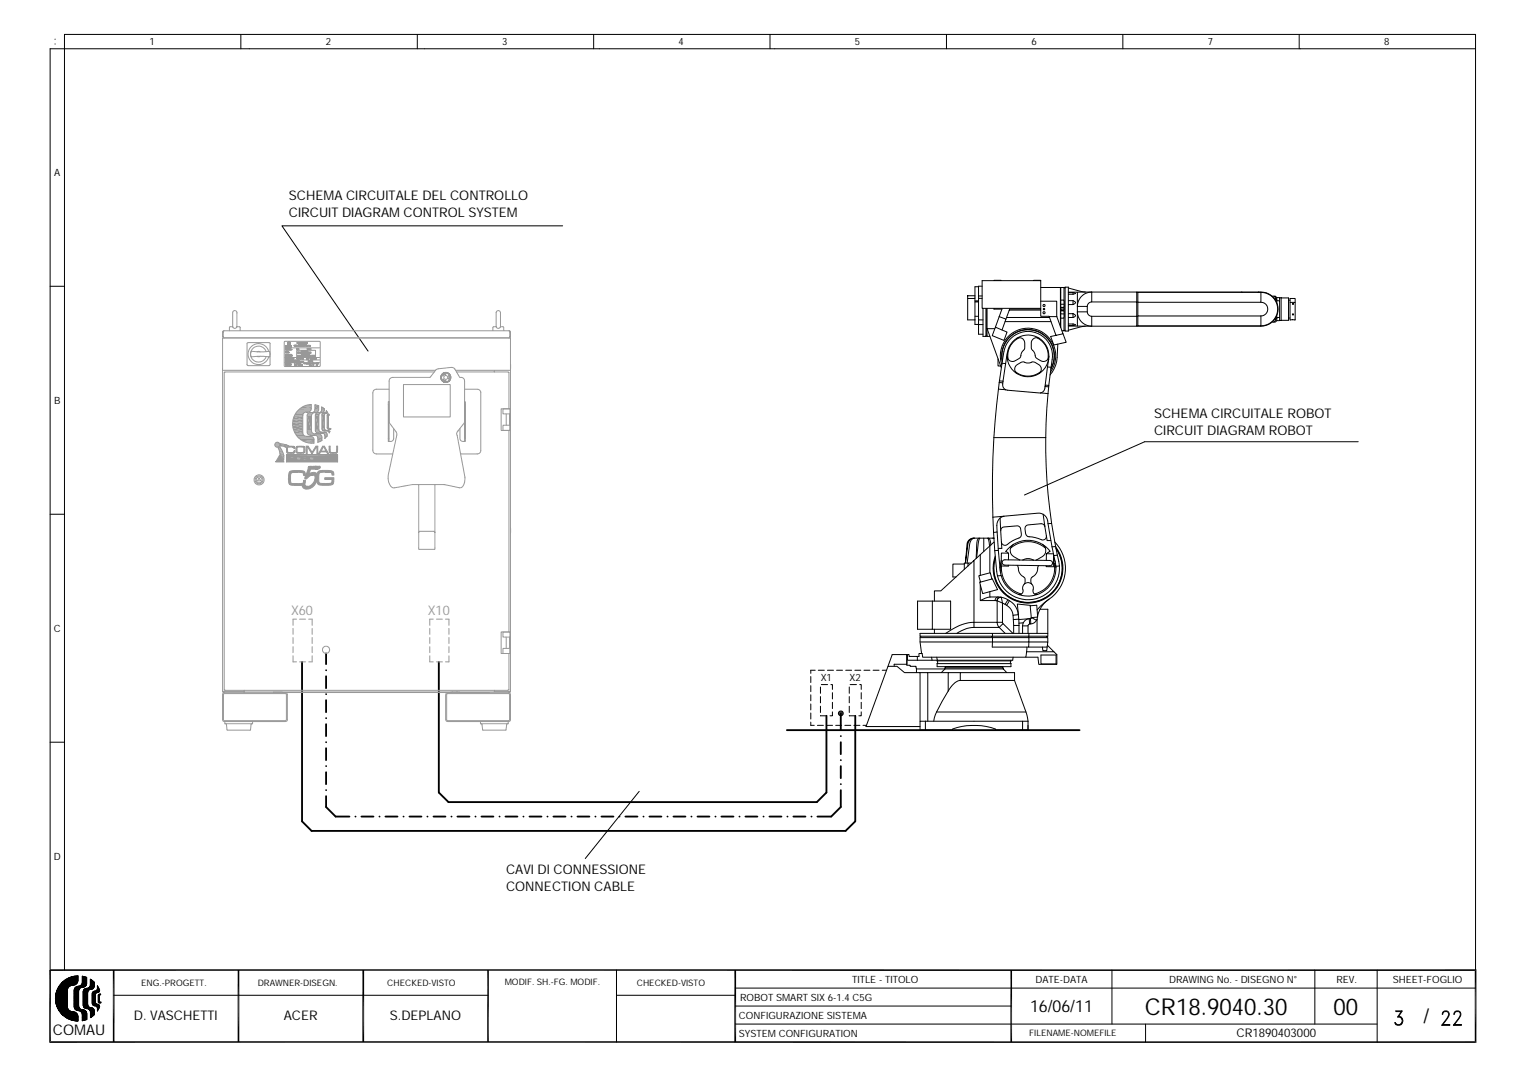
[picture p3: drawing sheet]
<svg xmlns="http://www.w3.org/2000/svg" width="297mm" height="210mm" viewBox="0 0 297 210" stroke-linecap="round" stroke-linejoin="round" font-family="sans-serif">
<defs><g id="words">
<g font-size="4.5">
<text x="222.9" y="197.5">CR18.9040.30</text>
<text x="259.6" y="197.5">00</text>
</g>
<text font-size="3.9" x="277.1" y="199.2">/</text>
<text font-size="3.2" x="200.5" y="197.1">16/06/11</text>
<text font-size="2.9" x="10.3" y="201.5">COMAU</text>
<g font-size="2.6">
<text x="56.2" y="38.9">SCHEMA CIRCUITALE DEL CONTROLLO</text>
<text x="56.2" y="42.2">CIRCUIT DIAGRAM CONTROL SYSTEM</text>
<text x="224.7" y="81.4">SCHEMA CIRCUITALE ROBOT</text>
<text x="224.7" y="84.7">CIRCUIT DIAGRAM ROBOT</text>
<text x="98.5" y="170.2">CAVI DI CONNESSIONE</text>
<text x="98.5" y="173.5">CONNECTION CABLE</text>
<text x="26.1" y="198.7">D. VASCHETTI</text>
<text x="55.2" y="198.7">ACER</text>
<text x="75.9" y="198.7">S.DEPLANO</text>
</g>
<g font-size="2.6" fill="#989898">
<text x="56.7" y="119.8">X60</text>
<text x="83.3" y="119.8">X10</text>
</g>
<text font-size="2.3" x="240.7" y="202">CR1890403000</text>
<g font-size="1.9">
<text x="29.1" y="8.8">1</text>
<text x="63.4" y="8.8">2</text>
<text x="97.8" y="8.8">3</text>
<text x="132.1" y="8.8">4</text>
<text x="166.4" y="8.8">5</text>
<text x="200.8" y="8.8">6</text>
<text x="235.1" y="8.8">7</text>
<text x="269.5" y="8.8">8</text>
<text x="10.6" y="34.3">A</text>
<text x="10.5" y="78.6">B</text>
<text x="10.5" y="123">C</text>
<text x="159.8" y="132.6">X1</text>
<text x="165.4" y="132.6">X2</text>
<text x="10.5" y="167.4">D</text>
<text x="165.9" y="191.5">TITLE - TITOLO</text>
<text x="201.6" y="191.5">DATE-DATA</text>
<text x="227.6" y="191.5">DRAWING No. - DISEGNO N°</text>
<text x="260.2" y="191.5">REV.</text>
<text x="271.1" y="191.5">SHEET-FOGLIO</text>
<text x="144.1" y="195">ROBOT SMART SIX 6-1.4 C5G</text>
<text x="143.8" y="198.5">CONFIGURAZIONE SISTEMA</text>
<text x="143.8" y="202">SYSTEM CONFIGURATION</text>
</g>
<g font-size="1.7">
<text x="27.5" y="191.9">ENG.-PROGETT.</text>
<text x="50.2" y="191.9">DRAWNER-DISEGN.</text>
<text x="75.4" y="191.9">CHECKED-VISTO</text>
<text x="98.3" y="191.7">MODIF. SH.-FG. MODIF.</text>
<text x="124" y="191.9">CHECKED-VISTO</text>
<text x="200.4" y="201.7">FILENAME-NOMEFILE</text>
</g>
</g></defs>
<g fill="none" stroke="#000" stroke-width=".19">
<path d="M10.7 8.6h.1M10.7 7.6h.1M109.5 44h-54.6l16.7 24.4M264.4 86h-41.6l-23.4 10.4M157.8 131.7v1.2M157.8 133.5v1.2M157.8 135.3v1.2M157.8 137.1v1.1M157.8 138.8v1.2M158.7 130.5h-.9v.6M159.3 130.5h1.2M159.7 139.4h1.3"/>
<path d="M159.7 133.8v1.2M159.7 135.6v1.3M159.7 137.5v1.2M159.9 133.3h1.2M161.1 130.5h1.2M161.8 133.3h.3v.9M162.1 138.6v.8h-.5M162.1 134.9v1.2M162.1 136.8v1.2M162.9 130.5h1.1M164.6 130.5h1.2M165.3 139.4h1.3"/>
<path d="M165.3 133.8v1.2M165.3 135.6v1.3M165.3 137.5v1.2M165.5 133.3h1.2M166.4 130.5h1.2M167.4 133.3h.3v.9M167.7 138.6v.8h-.5M167.7 134.9v1.2M167.7 136.8v1.2M168.2 130.5h1.2M170 130.5h1.1M171.7 130.5h.9"/>
<path d="M124.4 154.1l-10.5 13.1M157.8 140.6v.6h.7M159.1 141.2h1.2M160.9 141.2h1.2M162.7 141.2h1.2M164.5 141.2h1.1M166.2 141.2h1.2M168 141.2h.7"/>
<circle cx="163.7" cy="138.9" r=".46"/>
</g>
<g fill="none" stroke="#000" stroke-width=".36">
<path d="M58.8 128.9v31l1.9 1.9h103.9l1.9-1.9v-20.5M63.5 127.2v2.1M63.5 131.7v2.3M63.5 136.3v2.4M63.5 130.5h.1M63.5 135.2h.1M63.5 139.8h.1M85.4 128.9v25.4l1.9 1.9h71.7l1.9-1.9v-14.9M163.7 138.9v3.3M63.5 155v2.1l1.8 1.9h2.7M63.5 141v2.3M63.5 145.7v2.3"/>
<path d="M63.5 150.4v2.3M63.5 144.5h.1M63.5 149.2h.1M63.5 153.9h.1M69.2 159h.1M70.4 159h2.3M73.9 159h.1M75 159h2.4M78.5 159h.1M79.7 159h2.3M83.2 159h.1M84.4 159h2.3"/>
<path d="M87.9 159h.1M89 159h2.4M92.6 159h.1M93.7 159h2.4M97.2 159h.1M98.4 159h2.3M101.9 159h.1M103.1 159h2.3M106.6 159h.1M107.7 159h2.4M111.3 159h.1M112.4 159h2.3"/>
<path d="M115.9 159h.1M117.1 159h2.3M120.6 159h.1M121.8 159h2.3M125.3 159h.1M126.4 159h2.4M129.9 159h.1M131.1 159h2.3M134.6 159h.1M135.8 159h2.3M139.3 159h.1M140.4 159h2.4"/>
<path d="M144 159h.1M145.1 159h2.3M148.6 159h.1M149.8 159h2.3M153.2 142.2h57M153.3 159h.1M154.5 159h2.3M158 159h.1M163.7 153.9v3.2l-1.9 1.9h-2.7M163.7 144.5v2.3M163.7 149.2v2.3M163.7 152.7h.1"/>
<path d="M163.7 148h.1M163.7 143.3h.1"/>
</g>
<g fill="#000">
<path d="M163.2 138.9l.9 .2h-.8zM163.2 138.9h.9v.2zM163.3 138.7l.8 .2h-.9zM163.3 138.7h.8v.2zM163.3 139.1l.7 .1h-.6zM163.3 139.1h.8l-.1 .1zM163.4 138.6l.7 .1h-.8zM163.4 138.6h.6l.1 .1zM163.4 139.2l.5 .1zM163.4 139.2h.6l-.1 .1zM163.4 138.6l.1-.1 .5 .1zM163.5 138.5l.5 .1z"/>
<path d="M163.5 139.3h.4zM163.5 138.5h.4z"/>
</g>
<g fill="none" stroke="#989898" stroke-width=".19">
<path d="M43.3 65.5l.3 .3M43.3 64.7v.8h.2M43.3 72.1h41.5M43.5 65.5l.1 .3M43.5 64.7v.8M43.6 64.4l-.2 .1-.1 .2h.2M43.6 65.8h55.5M45.3 63.6v-2.7a.41 .41 0 0 1 .4-.4 .41 .41 0 0 1 .4 .4v2.7M45.3 63.6l-.6 .1v.7M45.3 63.6l.3 .3h.3l.2-.3M46.1 63.6l.6 .1 .1 .7M48.1 66.8l.2-.1h4.2l.1 .2v4.2l-.2 .1h-4.1l-.2-.1z"/>
<path d="M50 68.5l.5-.1 .2 .1M50.7 69.4h-.7M51.8 68.5a1.56 1.56 0 0 0-2.4-.8 1.56 1.56 0 0 0 0 2.5 1.56 1.56 0 0 0 2.4-.8M52.3 68.4a2.05 2.05 0 0 0-3.1-1.1 2.05 2.05 0 0 0 0 3.3 2.05 2.05 0 0 0 3.1-1.1M52.4 68.4l-2.3 .1-1.1-.1-.2 .4 .1 .6 .1 .1 1.1-.1 2.3 .1M52.4 68.4l.1 .1 .1 .5-.1 .4-.1 .1M52.4 69.5h.1M52.4 68.4h.1M75.6 78.2h.1v7.8h-.1zM75.8 75.8h-2.7l-.5 .5v11.4l.1 .4 .4 .3h3.4M75.9 73.8l.6-.3h7.2l1.3-1.6 2.9-.4 .7 .4 .9 1.6a.74 .74 0 0 1 .9 .7v8.1l-1.2 1.6a.67 .67 0 0 0-.2 .9l1.5 8.1-.1 1a.97 .97 0 0 1-1 1.1l-3-.6h-6.1l-3.5 .6a1.48 1.48 0 0 1-1.2-1.7v-.7l1.7-7.9-.2-.6-1.3-1.8v-8.1zM78.5 74.9h9.2v6.3h-9.2z"/>
<path d="M84.6 72.4h-40.8l-.2 .2v61.7l.2 .1h55.1l.2-.1v-7.1M85.8 73.4v.2M85.9 73.8l.1 .3M85.9 73.2l-.1 .1M85.9 73.9l.1 .2M86 74.1l.2 .1M86.2 72.7l-.2 .2M86.2 74.3h.1M86.2 74.3l.2 .1M86.3 73l.4-.2 .1 .1-.6 .3zM86.3 73.8l.5 .4-.3-.1zM86.4 74.4h.1"/>
<path d="M86.4 74.4h.7M86.4 74.4h.2M86.6 72.6h-.2M86.9 72.6h.2M87.1 74.4h-.2M87.3 73.2l.2 .2-.2 .4zM87.4 72.7l-.7-.2-.6 .2-.3 .6 .1 .5M87.4 72.7l.3 .4M87.4 72.7l.1 .2M87.4 74.2l-.3 .2M87.5 74.1l-.1 .1M87.6 72.9l.1 .2"/>
<path d="M87.7 73.9l-.1 .2M87.7 73.1l.1 .6M87.7 73.1h.1M87.7 73.7v.1M87.8 73.7l-.4 .5M88.7 72.1h10.7M88.9 72.4h10l.2 .2v7M90.4 75.8h2.7l.5 .5v11.4l-.1 .4-.4 .3h-3.4M96.2 72.1v.3v-.2M96.6 63.6v-2.7a.42 .42 0 0 1 .4-.4 .42 .42 0 0 1 .4 .4v2.7M96.6 63.6l-.6 .1-.1 .7M96.6 63.6l.3 .3h.3l.2-.3"/>
<path d="M97.4 63.6l.6 .1 .1 .7M97.6 79.6h1.7v4.2h-1.4v-1h1.4v1h-1.7zM97.9 79.6h1.4v1h-1.4zM99.1 64.4h-55.5l-.1 .3M99.1 64.4l.2 .3M99.1 64.4l.3 .3M99.3 65.5l-.2 .3M99.3 65.5h.1v.2l-.3 .1M99.3 64.7v.8M99.3 64.7h.1M99.4 64.7v.8M99.4 71h.1"/>
<path d="M99.4 71v.8M50.4 93.1l.3 .5h-.5zM55.8 88.6h9.9M76.6 83.5v1.9a.66 .66 0 0 1-.9 .6M81.5 94.4v12.6h3.2v-12.6M89.5 83.4v2a.69 .69 0 0 0 .9 .6v-7.8h.2v7.8h-.2M98.6 80.6v2.2M99.1 83.8v39.3M99.2 80.6v2.2M81.5 103.7l.2-.2h2.8l.2 .2M99.4 102.9v.4M99.4 103.3h.1"/>
<path d="M99.4 103.3v.4M43.3 134.6v-68.8h56.1v68.8M43.4 135.1l.3-.2h12.1l.1 .3v5.1l-.3 .2h-12.1l-.2-.4zM43.5 134.6l.1 .1h51.6M43.5 134.6h-.2l.1 .1 .2 .2M43.6 135.1h12.1v5.1l-.1 .1h-11.9l-.2-.2zM47.5 134.7v.2M47.6 134.4v.2h-4.1M53.2 134.9v-.1h1.7v.1M54.9 134.8h32.9M57 122.4v1.1M57 124.1v1.2"/>
<path d="M57 125.9v1.2M57 127.7v1.2h.7M57.7 120.6h-.7v1.2M58.3 128.9h1.2M58.3 120.6h1.2M60.1 120.6h.7v1.2M60.8 122.4v1.1M60.8 124.1v1.2M60.8 125.9v1.2M60.8 127.7v1.2h-.7M83.7 127.7v1.2h.6M83.7 122.4v1.1"/>
<path d="M83.7 124.1v1.2M83.7 125.9v1.2M84.3 120.6h-.6v1.2M85 128.9h1.1M85 120.6h1.1M86.7 120.6h.7v1.2M87 134.9h12.2l.2 .3-.1 5.1-.3 .2h-12l-.2-.4v-4.9zM87 135.1h12.1l.1 5.1-.2 .1h-11.9l-.1-.2zM87.4 127.7v1.2h-.7M87.4 122.4v1.1M87.4 124.1v1.2M87.4 125.9v1.2"/>
<path d="M87.8 134.9v-.1h1.7v.1M88.1 134.7v.1M88.4 134.7v.1M88.9 134.7v.1M89.1 134.7v.1M89.5 134.8h5.7M96.2 134.4v.2h3.1M97.6 123.1h1.7v4.1h-1.4v-.9h1.4v.9h-1.7zM97.9 123.1h1.4v1h-1.4zM98.6 124.1v2.2M99.2 124.1v2.2M99.3 134.6l-.2 .1h-3.9v.2"/>
<path d="M99.3 134.6h.1v.1l-.3 .2M43.8 140.5v.4h5.4v-.4M43.9 140.9l.2 .2 .2 1.1h4.4l.2-1.1 .2-.2M93.5 140.5v.4h5.4v-.4M93.6 140.9l.2 .1 .2 1.2h4.4l.3-1.2 .1-.1"/>
<circle cx="86.8" cy="73.5" r=".38"/>
<circle cx="86.8" cy="73.5" r=".84"/>
<circle cx="86.8" cy="73.5" r=".9"/>
<circle cx="50.4" cy="93.4" r=".77"/>
<circle cx="50.4" cy="93.4" r=".98"/>
<circle cx="50.4" cy="93.4" r=".57"/>
<circle cx="63.5" cy="126.5" r=".71"/>
</g>
<g fill="#989898" stroke="#989898" stroke-width=".19">
<path d="M63.2 93h1.8l-.1 1.2h-1.3a.76 .76 0 0 0 1-.7v-.1h-1.4z" fill-rule="evenodd"/>
<path d="M63.4 91.9h1.5l.1 .6h-.4a.62 .62 0 0 0-.9-.6z" fill-rule="evenodd"/>
<path d="M61.9 91.8l.6-.2h1.4l.7 .1 .3 .2h-1.8a.77 .77 0 0 0-1 .6v.5a.85 .85 0 0 0 .4 1.1l2.4 .1-.6 .3h-1.6a.85 .85 0 0 1-1-1.2v-.9z" fill-rule="evenodd"/>
<path d="M56.3 94.2h1.7a1 1 0 0 0 1.1-.4v-.3h.4a.86 .86 0 0 1-1.2 1h-1.5z" fill-rule="evenodd"/>
<path d="M56.3 92h1.6h-.3a.74 .74 0 0 0-1 .6v.5a.75 .75 0 0 0 .5 1.1h.7h-1.5l-.1-1.1z" fill-rule="evenodd"/>
<path d="M56.4 91.9l.4-.2 1.6-.1a.8 .8 0 0 1 1 1h-.3a.66 .66 0 0 0-1-.6z" fill-rule="evenodd"/>
<path d="M58.9 94.4a.37 .37 0 0 1 .4-.1 .37 .37 0 0 1 .2 .3l.4 .1h-1z" fill-rule="evenodd"/>
<path d="M59.5 92.5h1.4l-.5 .1-.7 .6a.23 .23 0 0 1-.3 0 .23 .23 0 0 1 0-.3z" fill-rule="evenodd"/>
<path d="M59.6 92.3h.5a1.04 1.04 0 0 1 1.7 .3 2.25 2.25 0 0 1-2.6 2.5l-.3-.4h1a1.62 1.62 0 0 0 1.3-2.1l-1.7-.1z" fill-rule="evenodd"/>
<path d="M61.3 91.3h.6z" fill-rule="evenodd"/>
<path d="M60.1 90.8h.5z" fill-rule="evenodd"/>
<path d="M61 90.8h.9z" fill-rule="evenodd"/>
<path d="M60 90.9l1.9-.1a.26 .26 0 0 1 .3 0 .26 .26 0 0 1 .1 .3l-.4 .2-1.4 .1-.4 .9h-.5z" fill-rule="evenodd"/>
</g>
<path d="M55.8 88.7h9.9" fill="none" stroke="#989898" stroke-width=".28"/>
<g fill="#989898">
<path d="M56.4 88.8h.5z"/>
<path d="M58.9 88.8h.5z"/>
<path d="M61.4 88.8h1z"/>
<path d="M62.6 88.8h.1z"/>
<path d="M55.8 88.8h.6z"/>
<path d="M56.9 88.8h1.2z"/>
<path d="M58.1 88.8h.8z"/>
<path d="M59.4 88.8h1.2z"/>
<path d="M59.4 88.8h1.3z"/>
<path d="M60.7 88.8h.7z"/>
<path d="M62.4 88.8h.2z"/>
<path d="M62.7 88.8h.7z"/>
<path d="M63.4 88.8h1.2z"/>
<path d="M64.6 88.8h1.1z"/>
<path d="M55.8 88.8l.6 .1z"/>
<path d="M57 88.8l1 .1z"/>
<path d="M57 88.8h1.1z"/>
<path d="M58.2 88.8l.7 .1z"/>
<path d="M59.5 88.8l1.1 .1z"/>
<path d="M59.5 88.8h1.1z"/>
<path d="M60.7 88.8l.7 .1z"/>
<path d="M62.4 88.8l.2 .1z"/>
<path d="M62.7 88.8l.6 .1z"/>
<path d="M63.5 88.8l1.1 .1z"/>
<path d="M63.5 88.8h1.1z"/>
<path d="M64.6 88.8l1.1 .1z"/>
<path d="M55.8 88.9h.6z"/>
<path d="M57.1 88.9h.8z"/>
<path d="M57.1 88.9h.9z"/>
<path d="M58.3 88.9h.6z"/>
<path d="M59.5 88.9h.9z"/>
<path d="M59.5 88.9h1.1z"/>
<path d="M60.8 88.9h.6z"/>
<path d="M62.4 88.9h.2z"/>
<path d="M62.7 88.9h.4z"/>
<path d="M62.7 88.9h.6z"/>
<path d="M63.6 88.9h.9z"/>
<path d="M63.6 88.9h1z"/>
<path d="M64.6 88.9h1.1z"/>
<path d="M57.2 88.9h.6z"/>
<path d="M57.2 88.9h.7z"/>
<path d="M58.4 88.9h.5z"/>
<path d="M59.6 88.9h.8z"/>
<path d="M61 88.9h.4z"/>
<path d="M63.7 88.9h.8z"/>
<path d="M64.7 88.9h1z"/>
<path d="M59.6 88.9h.7z"/>
<path d="M58.5 88.9h.4z"/>
<path d="M63.8 88.9h.6z"/>
<path d="M63.8 88.9h.7z"/>
<path d="M59.7 88.9h.6z"/>
<path d="M63.8 88.9h.5z"/>
<path d="M64.8 88.9h.9z"/>
<path d="M57.2 88.9h.5z"/>
<path d="M61.1 88.9h.3z"/>
<path d="M64.9 88.9h.8z"/>
<path d="M57.3 88.9h.4z"/>
<path d="M58.6 88.9h.3z"/>
<path d="M59.8 88.9h.5z"/>
<path d="M62.7 88.9h.3z"/>
<path d="M59.8 88.9h.4z"/>
<path d="M63.8 88.9h.4z"/>
<path d="M65 88.9h.7z"/>
<path d="M61.2 88.9h.2z"/>
<path d="M63.9 88.9h.3z"/>
<path d="M61.4 88.9h.4z"/>
<path d="M61.9 88.9h.5z"/>
<path d="M61.2 88.9h.6z"/>
<path d="M61.9 88.9h.7z"/>
<path d="M63.1 88.9h.6z"/>
<path d="M63.4 88.9h.3z"/>
<path d="M64.5 88.9h.2z"/>
<path d="M64.6 88.9h.1z"/>
<path d="M64.4 88.9h.4z"/>
<path d="M64.5 88.9h.3z"/>
<path d="M55.8 88.9l.6 .1z"/>
<path d="M57.3 88.9l.4 .1z"/>
<path d="M58.6 88.9l.3 .1z"/>
<path d="M59.8 88.9l.4 .1z"/>
<path d="M61.2 88.9l.6 .1z"/>
<path d="M61.9 88.9l.7 .1z"/>
<path d="M62.7 88.9l.3 .1z"/>
<path d="M63.1 89h.7z"/>
<path d="M63.1 88.9l.7 .1z"/>
<path d="M63.9 88.9l.3 .1z"/>
<path d="M64.4 89h.4z"/>
<path d="M64.4 88.9l.4 .1z"/>
<path d="M65 88.9l.7 .1z"/>
<path d="M55.8 89h.6z"/>
<path d="M57.3 89h.4z"/>
<path d="M58.6 89h.3z"/>
<path d="M59.8 89h.4z"/>
<path d="M61.2 89h.6z"/>
<path d="M61.9 89h.7z"/>
<path d="M62.7 89h.3z"/>
<path d="M63.9 89h.3z"/>
<path d="M64.3 89h.6z"/>
<path d="M64.4 89h.5z"/>
<path d="M65 89h.7z"/>
<path d="M57.3 89h.3z"/>
<path d="M57.4 89h.2z"/>
<path d="M58.7 89h.2z"/>
<path d="M59.9 89h.3z"/>
<path d="M62.7 89h.2z"/>
<path d="M65.1 89h.6z"/>
<path d="M55.8 89l.6 .1z"/>
<path d="M57.4 89l.2 .1z"/>
<path d="M58.7 89l.2 .1z"/>
<path d="M59.9 89l.3 .1z"/>
<path d="M61.2 89l.6 .1z"/>
<path d="M61.9 89l.7 .1z"/>
<path d="M62.7 89l.2 .1z"/>
<path d="M63.1 89l.7 .1z"/>
<path d="M63.9 89l.3 .1z"/>
<path d="M64.3 89.1h.6z"/>
<path d="M64.3 89l.6 .1z"/>
<path d="M65.1 89l.6 .1z"/>
<path d="M55.8 89.1h.6z"/>
<path d="M57.4 89.1h.2z"/>
<path d="M58.7 89.1h.2z"/>
<path d="M59.9 89.1h.3z"/>
<path d="M61.2 89.1h.6z"/>
<path d="M61.9 89.1h.7z"/>
<path d="M62.7 89.1h.2z"/>
<path d="M63.1 89.1h.7z"/>
<path d="M63.9 89.1h.3z"/>
<path d="M65.1 89.1h.6z"/>
<path d="M64.9 89.1h.2z"/>
<path d="M64.3 89.1h1.4z"/>
<path d="M63.8 89.1h.1z"/>
<path d="M63.1 89.1h1.1z"/>
<path d="M55.8 89.1l.6 .1z"/>
<path d="M57.4 89.1l.2 .1z"/>
<path d="M58.7 89.1l.2 .1z"/>
<path d="M59.8 89.2h.4z"/>
<path d="M59.9 89.1l.3 .1z"/>
<path d="M61.2 89.1l.6 .1z"/>
<path d="M61.9 89.1l.7 .1z"/>
<path d="M62.7 89.1l.2 .1z"/>
<path d="M63.1 89.1l1.1 .1z"/>
<path d="M64.3 89.1l1.4 .1z"/>
<path d="M55.8 89.2h.6z"/>
<path d="M57.4 89.2h.2z"/>
<path d="M58.7 89.2h.2z"/>
<path d="M61.2 89.2h.6z"/>
<path d="M61.9 89.2h.7z"/>
<path d="M62.7 89.2h.2z"/>
<path d="M63.1 89.2h1.1z"/>
<path d="M64.3 89.2h1.4z"/>
<path d="M57.3 89.2h.3z"/>
<path d="M64.5 89.2h1.2z"/>
<path d="M64.6 89.2h1.1z"/>
<path d="M64.8 89.2h.9z"/>
<path d="M55.8 89.2l.6 .1z"/>
<path d="M57.3 89.3h.3z"/>
<path d="M57.3 89.2l.3 .1z"/>
<path d="M58.7 89.2l.2 .1z"/>
<path d="M59.7 89.3h.5z"/>
<path d="M59.8 89.2l.4 .1z"/>
<path d="M61.2 89.2l.6 .1z"/>
<path d="M61.9 89.2l.7 .1z"/>
<path d="M62.7 89.2l.2 .1z"/>
<path d="M63.1 89.2l1.1 .1z"/>
<path d="M64.9 89.2l.8 .1z"/>
<path d="M55.8 89.3h.6z"/>
<path d="M58.7 89.3h.2z"/>
<path d="M61.2 89.3h.6z"/>
<path d="M61.9 89.3h.7z"/>
<path d="M62.7 89.3h.2z"/>
<path d="M63.1 89.3h1.1z"/>
<path d="M65 89.3h.7z"/>
<path d="M63.1 89.3h1.2z"/>
<path d="M59.8 89.3h.4z"/>
<path d="M57.2 89.3h.4z"/>
<path d="M63.1 89.3h1.3z"/>
<path d="M63.1 89.3h1.4z"/>
<path d="M59.9 89.3h.3z"/>
<path d="M63.1 89.3h1.5z"/>
<path d="M63.1 89.3h1.6z"/>
<path d="M63.1 89.3h1.8z"/>
<path d="M65.1 89.3h.6z"/>
<path d="M55.8 89.3l.6 .1z"/>
<path d="M57.3 89.3l.3 .1z"/>
<path d="M58.7 89.3l.2 .1z"/>
<path d="M59.9 89.3l.3 .1z"/>
<path d="M61.2 89.3l.6 .1z"/>
<path d="M61.9 89.3l.7 .1z"/>
<path d="M62.7 89.3l.2 .1z"/>
<path d="M63.1 89.3l1.9 .1z"/>
<path d="M65.1 89.3l.6 .1z"/>
<path d="M56.5 89.4h.4z"/>
<path d="M55.8 89.4h.6z"/>
<path d="M56.5 89.4h.5z"/>
<path d="M57.3 89.4h.3z"/>
<path d="M58.7 89.4h.2z"/>
<path d="M59.9 89.4h.3z"/>
<path d="M61.2 89.4h.6z"/>
<path d="M61.9 89.4h.7z"/>
<path d="M62.7 89.4h.2z"/>
<path d="M63.1 89.4h1.9z"/>
<path d="M65.1 89.4h.6z"/>
<path d="M56.5 89.4h.7z"/>
<path d="M63.8 89.4h.1z"/>
<path d="M63.1 89.4h.7z"/>
<path d="M63.9 89.4h1.1z"/>
<path d="M64.2 89.4h.1z"/>
<path d="M63.9 89.4h.3z"/>
<path d="M64.3 89.4h.7z"/>
<path d="M55.8 89.4l.6 .1z"/>
<path d="M56.5 89.4l.7 .1z"/>
<path d="M57.3 89.4l.3 .1z"/>
<path d="M58.7 89.4l.2 .1z"/>
<path d="M59.9 89.4l.3 .1z"/>
<path d="M61.2 89.4l.6 .1z"/>
<path d="M61.9 89.4l.7 .1z"/>
<path d="M62.7 89.4l.2 .1z"/>
<path d="M63.1 89.4l.7 .1z"/>
<path d="M63.9 89.4l.3 .1z"/>
<path d="M64.3 89.4l.7 .1z"/>
<path d="M65.1 89.4l.6 .1z"/>
<path d="M55.8 89.5h.6z"/>
<path d="M56.5 89.5h.7z"/>
<path d="M57.3 89.5h.3z"/>
<path d="M58.7 89.5h.2z"/>
<path d="M59.9 89.5h.3z"/>
<path d="M61.2 89.5h.6z"/>
<path d="M61.9 89.5h.7z"/>
<path d="M62.7 89.5h.2z"/>
<path d="M63.1 89.5h.7z"/>
<path d="M63.9 89.5h.3z"/>
<path d="M64.3 89.5h.7z"/>
<path d="M65.1 89.5h.6z"/>
<path d="M56.5 89.5h.8z"/>
<path d="M57.4 89.5h.2z"/>
<path d="M62.7 89.5h.3z"/>
<path d="M58.6 89.5h.3z"/>
<path d="M64.3 89.5h.6z"/>
<path d="M57.4 89.5h.3z"/>
<path d="M65 89.5h.7z"/>
<path d="M55.8 89.5l.6 .1z"/>
<path d="M56.5 89.5l.8 .1z"/>
<path d="M57.4 89.5l.3 .1z"/>
<path d="M58.6 89.5l.3 .1z"/>
<path d="M59.9 89.5l.3 .1z"/>
<path d="M61.2 89.5l.6 .1z"/>
<path d="M61.9 89.5l.7 .1z"/>
<path d="M62.7 89.5l.3 .1z"/>
<path d="M63.1 89.5l.7 .1z"/>
<path d="M63.9 89.5l.3 .1z"/>
<path d="M64.3 89.5l.6 .1z"/>
<path d="M65 89.5l.7 .1z"/>
<path d="M55.8 89.6h.6z"/>
<path d="M56.5 89.6h.8z"/>
<path d="M57.4 89.6h.3z"/>
<path d="M58.6 89.6h.3z"/>
<path d="M59.9 89.6h.3z"/>
<path d="M61.2 89.6h.6z"/>
<path d="M61.9 89.6h.7z"/>
<path d="M62.7 89.6h.3z"/>
<path d="M63.1 89.6h.6z"/>
<path d="M63.1 89.6h.7z"/>
<path d="M63.9 89.6h.3z"/>
<path d="M64.3 89.6h.5z"/>
<path d="M64.3 89.6h.6z"/>
<path d="M65 89.6h.7z"/>
<path d="M64.4 89.6h.3z"/>
<path d="M64.4 89.6h.4z"/>
<path d="M63.1 89.6h.4z"/>
<path d="M64.5 89.6h.1z"/>
<path d="M64.5 89.6h.2z"/>
<path d="M59.8 89.6h.4z"/>
<path d="M61.1 89.6h.7z"/>
<path d="M63.8 89.6h.4z"/>
<path d="M63.8 89.6h.5z"/>
<path d="M55.8 89.6l.6 .1z"/>
<path d="M56.5 89.6l.8 .1z"/>
<path d="M57.4 89.6l.3 .1z"/>
<path d="M58.6 89.6l.3 .1z"/>
<path d="M59.8 89.7h.5z"/>
<path d="M59.8 89.6l.5 .1z"/>
<path d="M61.1 89.6l.7 .1z"/>
<path d="M61.9 89.6l.7 .1z"/>
<path d="M62.7 89.6l.3 .1z"/>
<path d="M63.8 89.6l.5 .1z"/>
<path d="M65 89.6l.7 .1z"/>
<path d="M55.8 89.7h.6z"/>
<path d="M56.5 89.7h.8z"/>
<path d="M57.4 89.7h.3z"/>
<path d="M58.6 89.7h.3z"/>
<path d="M61.1 89.7h.7z"/>
<path d="M61.9 89.7h.7z"/>
<path d="M62.7 89.7h.4z"/>
<path d="M63.8 89.7h.5z"/>
<path d="M64.9 89.7h.8z"/>
<path d="M58.5 89.7h.4z"/>
<path d="M57.4 89.7h.4z"/>
<path d="M59.7 89.7h.6z"/>
<path d="M61 89.7h.8z"/>
<path d="M63.8 89.7h.6z"/>
<path d="M64.8 89.7h.9z"/>
<path d="M59.6 89.7h.7z"/>
<path d="M63.8 89.7h.7z"/>
<path d="M64.7 89.7h1z"/>
<path d="M57.4 89.7h.5z"/>
<path d="M58.4 89.7h.5z"/>
<path d="M59.6 89.7h.8z"/>
<path d="M63.7 89.7h.8z"/>
<path d="M57.4 89.7h.6z"/>
<path d="M58.3 89.7h.6z"/>
<path d="M59.6 89.7h.9z"/>
<path d="M60.8 89.7h1z"/>
<path d="M62.7 89.7h.6z"/>
<path d="M63.6 89.7h1z"/>
<path d="M63.7 89.7h.9z"/>
<path d="M57.4 89.7h.7z"/>
<path d="M58.1 89.7h.8z"/>
<path d="M59.4 89.7h1.3z"/>
<path d="M59.6 89.7h1.1z"/>
<path d="M60.7 89.7h1.1z"/>
<path d="M62.7 89.7h.7z"/>
<path d="M63.4 89.7h1.2z"/>
<path d="M64.6 89.7h1.1z"/>
</g>
<path d="M63.4 89.7h2.3" fill="none" stroke="#989898" stroke-width=".19"/>
<g fill="#989898">
<path d="M57.3 89.7h.1z"/>
<path d="M58.9 89.7h.5z"/>
<path d="M61.8 89.7h.1z"/>
<path d="M62.6 89.7h.1z"/>
</g>
<path d="M55.8 89.8h9.9" fill="none" stroke="#989898" stroke-width=".28"/>
<path d="M55.8 90h9.9M55.8 88.6h9.9M57.8 89.7h.7M57.8 88.9h.7" fill="none" stroke="#989898" stroke-width=".19"/>
<g fill="#989898">
<path d="M57.8 88.9h.7z"/>
<path d="M57.8 89h.7z"/>
<path d="M57.8 88.9l.7 .1z"/>
<path d="M57.7 89l.9 .3h-.9z"/>
<path d="M57.7 89h.8l.1 .3z"/>
<path d="M57.7 89.3l.8 .2h-.8z"/>
<path d="M57.7 89.3h.9l-.1 .2z"/>
<path d="M57.7 89.5h.8z"/>
<path d="M57.8 89.5l.7 .1z"/>
<path d="M57.8 89.5h.7z"/>
<path d="M57.8 89.6h.7z"/>
</g>
<path d="M58.5 88.9v.1M58.5 89.5v.1" fill="none" stroke="#989898" stroke-width=".19"/>
<g fill="#989898">
<path d="M60 78.8h.6z"/>
<path d="M59.5 78.9l.5-.1 .6 .1z"/>
<path d="M60 78.8h.6v.1z"/>
<path d="M59 79.2l.5-.3 1.1 .3z"/>
<path d="M59.5 78.9h1.1v.3z"/>
</g>
<path d="M58.5 79.3h2.1" fill="none" stroke="#989898" stroke-width=".3"/>
<path d="M59 79.2h1.6v.3z" fill="#989898"/>
<path d="M58 79.9h2.6M58.1 79.8h2.5M58.4 79.5h2.2M57.8 80.2h2.5M57.8 80h2.7M60.2 80.2h-2.5" fill="none" stroke="#989898" stroke-width=".19"/>
<path d="M58.1 79.7h2.5" fill="none" stroke="#989898" stroke-width=".21"/>
<g fill="#989898">
<path d="M59.6 80.2h.4z"/>
<path d="M57.7 80.3h1.7z"/>
<path d="M57.7 80.2h1.9z"/>
<path d="M57.7 80.3l1.5 .1h-1.5z"/>
<path d="M57.7 80.3h1.7l-.2 .1z"/>
<path d="M57.7 80.4l1.4 .1h-1.5z"/>
<path d="M57.7 80.4h1.5l-.1 .1z"/>
<path d="M57.6 80.5l1.4 .2h-1.6z"/>
<path d="M57.6 80.5h1.5l-.1 .2z"/>
<path d="M57.4 80.7h1.6z"/>
<path d="M57.4 80.7l1.5 .2h-1.6z"/>
<path d="M57.4 80.7h1.6l-.1 .2z"/>
<path d="M57.3 80.9l1.6 .3h-1.7z"/>
<path d="M57.3 80.9h1.6v.3z"/>
<path d="M57.2 81.2l1.7 .5h-1.9z"/>
<path d="M57.2 81.2h1.7v.5z"/>
<path d="M57 81.7l1.9 .5h-1.9z"/>
<path d="M57 81.7h1.9v.5z"/>
<path d="M57 82.2l1.9 .6h-1.9z"/>
<path d="M57 82.2h1.9v.6z"/>
<path d="M57 82.8l1.9 .5h-1.9z"/>
<path d="M57 82.8h1.9v.5z"/>
<path d="M57 83.3l1.9 .6h-1.7z"/>
<path d="M57 83.3h1.9v.6z"/>
<path d="M57.2 83.9l1.7 .4h-1.5z"/>
<path d="M57.2 83.9h1.7v.4z"/>
<path d="M57.4 84.3l1.5 .1z"/>
<path d="M57.4 84.4l1.6 .1h-1.5z"/>
<path d="M57.4 84.4h1.5l.1 .1z"/>
<path d="M57.5 84.5l1.6 .2h-1.5z"/>
<path d="M57.5 84.5h1.5l.1 .2z"/>
<path d="M57.6 84.7l1.6 .1h-1.5z"/>
<path d="M57.6 84.7h1.5l.1 .1z"/>
<path d="M57.7 84.8h1.5z"/>
<path d="M57.7 84.8l1.7 .1z"/>
<path d="M57.8 84.9l1.8 .1z"/>
<path d="M59.6 85h.9z"/>
</g>
<path d="M57.8 85h2.9M57.9 85h3M58 85.2h3M58.1 85.2h2.9M58.1 85.3h3M58.3 85.5h2.8M58.5 85.6h2.6" fill="none" stroke="#989898" stroke-width=".19"/>
<path d="M58.5 85.7h2.6" fill="none" stroke="#989898" stroke-width=".3"/>
<path d="M59 86h2.1" fill="none" stroke="#989898" stroke-width=".21"/>
<g fill="#989898">
<path d="M59.5 86.1l1.6 .1h-1.1z"/>
<path d="M59.5 86.1h1.6v.1z"/>
<path d="M60 86.2l1.1 .1z"/>
<path d="M60.4 86.3h.7z"/>
</g>
<path d="M60.6 78.8a3.8 3.8 0 0 0-3.6 4 3.8 3.8 0 0 0 4.1 3.5" fill="none" stroke="#989898" stroke-width=".19"/>
<g fill="#989898">
<path d="M57.9 86.9h1.2z"/>
<path d="M57.8 86.9h1.4z"/>
<path d="M57.9 86.9h1.3z"/>
<path d="M57.8 86.9l1.5 .1h-1.6z"/>
<path d="M57.8 86.9l1.5 .1z"/>
<path d="M57.7 87h.7z"/>
<path d="M57.7 87h.8z"/>
<path d="M58.5 87h.8z"/>
<path d="M57.7 87l.3 .1z"/>
<path d="M58.6 87l.7 .1z"/>
<path d="M57.7 87.1h.2z"/>
<path d="M57.7 87.1h.3z"/>
<path d="M59 87.1h.3z"/>
<path d="M57.7 87.1l.1 .1z"/>
<path d="M59.1 87.1l.2 .1z"/>
<path d="M57.6 87.2h.2z"/>
<path d="M59.1 87.2h.2z"/>
<path d="M57.6 87.2l.2 .4h-.2z"/>
<path d="M57.6 87.2h.2v.4z"/>
<path d="M59.1 87.2l.3 .4h-.2z"/>
<path d="M59.1 87.2h.2l.1 .4z"/>
<path d="M57.6 87.6l.2 .4h-.2z"/>
<path d="M57.6 87.6h.2v.4z"/>
<path d="M59.2 87.6l.1 .4h-.2z"/>
<path d="M59.2 87.6h.2l-.1 .4z"/>
<path d="M57.6 88h.2z"/>
<path d="M59.1 88h.2z"/>
<path d="M57.6 88h.3z"/>
<path d="M57.7 88l.3 .1z"/>
<path d="M59 88.1h.3z"/>
<path d="M59.1 88l.2 .1z"/>
<path d="M57.7 88.1h.7z"/>
<path d="M58.6 88.1h.7z"/>
<path d="M57.7 88.1h.8z"/>
<path d="M58.5 88.1h.8z"/>
<path d="M57.7 88.1l1.5 .1z"/>
<path d="M57.7 88.1h1.6z"/>
<path d="M57.8 88.2h1.3z"/>
<path d="M57.8 88.2h1.4z"/>
<path d="M57.9 88.2h1.2z"/>
</g>
<path d="M57.9 88.2h1.2M57.9 86.9h1.2M58 87.1h1M58 88.1h1" fill="none" stroke="#989898" stroke-width=".19"/>
<g fill="#989898">
<path d="M54.3 87.1l.2-.1v.1z"/>
<path d="M54.1 87.2h.5z"/>
<path d="M54.3 87.1l.3 .1z"/>
<path d="M54.1 87.2l.7 .3h-.5z"/>
<path d="M54.1 87.2h.5l.2 .3z"/>
<path d="M54.3 87.5l.6 .2h-.5z"/>
<path d="M54.3 87.5h.5l.1 .2z"/>
<path d="M54.4 87.7l.7 .4h-.7z"/>
<path d="M54.4 87.7h.5l.2 .4z"/>
<path d="M54.4 88.1l.8 .2h-.7z"/>
<path d="M54.4 88.1h.7l.1 .2z"/>
<path d="M54.5 88.3l.8 .4h-.6z"/>
<path d="M54.5 88.3h.7l.1 .4z"/>
<path d="M54.7 88.7l.6 .4h-.3z"/>
<path d="M54.7 88.7h.6v.4z"/>
<path d="M55 89.1h.3l-.1 .5z"/>
</g>
<path d="M54.5 87l.8 1.7" fill="none" stroke="#989898" stroke-width=".19"/>
<g fill="#989898">
<path d="M55.7 86.6l.5 .2h-.6z"/>
<path d="M55.6 86.8l.4 .3h-.5z"/>
<path d="M55.6 86.8h.6l-.2 .3z"/>
<path d="M55.5 87.1h.5v.1z"/>
</g>
<path d="M55.7 86.6l-.2 .5M56.2 86.8l-.2 .4" fill="none" stroke="#989898" stroke-width=".19"/>
<g fill="#989898">
<path d="M53.8 86.1h.4z"/>
<path d="M53.6 86.2l.2-.1 .5 .1z"/>
<path d="M53.8 86.1l.5 .1z"/>
<path d="M53.6 86.2l.8 .2h-.9z"/>
<path d="M53.6 86.2h.7l.1 .2z"/>
<path d="M53.5 86.4l1 .2h-1z"/>
<path d="M53.5 86.4h.9l.1 .2z"/>
<path d="M53.5 86.6l.9 .2h-.9z"/>
<path d="M53.5 86.6h1l-.1 .2z"/>
<path d="M53.5 86.8l.8 .1h-.7z"/>
<path d="M53.5 86.8h.9l-.1 .1z"/>
<path d="M53.6 86.9l.6 .2z"/>
<path d="M53.6 86.9h.7l-.1 .2z"/>
<path d="M53.8 87.1h.4z"/>
</g>
<g fill="none" stroke="#989898" stroke-width=".19">
<path d="M57.9 86.9l-.3 .3"/>
<circle cx="54" cy="86.6" r=".49"/>
</g>
<g fill="#989898">
<path d="M56.3 86.9h.5z"/>
<path d="M56.3 86.9h.8z"/>
<path d="M56.3 86.9h1z"/>
<path d="M56.2 86.9l1.1 .1z"/>
<path d="M56.2 87h1.1z"/>
<path d="M56.2 87h.4z"/>
<path d="M56.6 87l.7 .1z"/>
<path d="M56.9 87.1h.4z"/>
<path d="M57.1 87.1h.3z"/>
<path d="M57.2 87.1h.2z"/>
<path d="M57.2 87.1l.2 .1z"/>
<path d="M57.2 87.2h.2z"/>
<path d="M57.2 87.2l.2 .1z"/>
<path d="M57.2 87.3h.2z"/>
</g>
<path d="M54.5 88.3l.7 1.3M56.3 86.9l-.1 .2M57.1 86.9l.3 .2" fill="none" stroke="#989898" stroke-width=".19"/>
<g fill="#989898">
<path d="M54.5 88.6l.8 1.4h-1.6z"/>
<path d="M53.7 90h1.6z"/>
</g>
<path d="M54.5 87l-.4 .2 .4 1.1M54.5 88.6l.8 1.4h-1.6zM55.3 88.7l-.1 .9M55.8 88.6v1.4M56.4 88.8v.9l.1-.3M57.3 89.5v.2l.1-.2M57.6 89.5l.2 .2M57.7 89.5l.8 .1" fill="none" stroke="#989898" stroke-width=".19"/>
<g fill="#989898">
<path d="M55.8 87.3l.2 .1z"/>
<path d="M55.8 87.4l.2 .3h-.2z"/>
<path d="M55.8 87.4h.2v.3z"/>
<path d="M55.8 87.7h.2z"/>
<path d="M55.8 87.7l.2 .1z"/>
<path d="M57.2 87.8h.2z"/>
<path d="M55.8 87.8l.2 .1z"/>
<path d="M57.2 87.8l.2 .1z"/>
<path d="M55.8 87.9h.2z"/>
<path d="M57.2 87.9h.2z"/>
<path d="M55.8 87.9l.2 .1z"/>
<path d="M57.2 87.9l.2 .1z"/>
<path d="M55.8 88h.2z"/>
<path d="M57.2 88h.2z"/>
<path d="M55.8 88l.2 .1z"/>
<path d="M57.2 88l.2 .1z"/>
<path d="M55.8 88.1h.3z"/>
<path d="M57.1 88.1h.2z"/>
<path d="M57.2 88.1h.2z"/>
<path d="M55.8 88.1h.8z"/>
<path d="M56.6 88.1h.7z"/>
<path d="M55.8 88.1h1.5z"/>
<path d="M55.8 88.1l1.5 .1z"/>
<path d="M55.9 88.2l1.2 .1z"/>
<path d="M55.9 88.2h1.4z"/>
<path d="M56 88.3h1.1z"/>
</g>
<path d="M56 88.3h1.1M56.1 88.1h1" fill="none" stroke="#989898" stroke-width=".19"/>
<g fill="#989898">
<path d="M56.5 88.9h.4z"/>
<path d="M56.5 88.9h.5z"/>
<path d="M56.5 88.9h.7z"/>
<path d="M56.5 88.9l.7 .1z"/>
<path d="M56.5 89h.7z"/>
<path d="M56.5 89l.8 .1z"/>
<path d="M56.5 89.1l.7 .1h-.7z"/>
<path d="M56.5 89.1h.8l-.1 .1z"/>
<path d="M56.5 89.2h.7z"/>
<path d="M56.5 89.2l.7 .1z"/>
<path d="M56.5 89.3h.5z"/>
<path d="M56.5 89.3h.7z"/>
<path d="M56.5 89.3h.4z"/>
</g>
<path d="M55.5 87.1l.5 .1M56.1 88.1l-.1-.1v-.6l-.2-.1v.7l.2 .3M56.2 87.1h.9l.1 .2h.2v-.2M56.4 88.8l.9 .1 .1 .3-.2 .1 .2 .2M56.5 88.9h.7v.3l-.7 .1zM56.5 89.4h.7l.1 .1M57.1 88.1l.1-.3h.2l-.1 .3-.2 .2M57.6 87.2a.94 .94 0 0 0 .2 1h.1M57.8 88.9h-.1l-.1 .6M58 87.1l-.2 .1v.8l.2 .1M58.5 88.9l-.7 .1-.1 .5" fill="none" stroke="#989898" stroke-width=".19"/>
<g fill="#989898">
<path d="M54.6 86.4l.5 .1z"/>
<path d="M54.6 86.5l1 .1h-1z"/>
<path d="M54.6 86.5l1 .1z"/>
<path d="M54.6 86.6h.9z"/>
<path d="M54.6 86.6h1z"/>
<path d="M54.6 86.6l.9 .2h-.9z"/>
<path d="M54.6 86.6h.9v.2z"/>
<path d="M54.6 86.8l.8 .1z"/>
<path d="M54.6 86.8h.9z"/>
<path d="M55 86.9h.4z"/>
</g>
<path d="M54.6 86.4l1 .2-.2 .3-.8-.1zM55.7 86.6l.5 .2M56.3 86.9h.8" fill="none" stroke="#989898" stroke-width=".19"/>
<g fill="#989898">
<path d="M64.1 86.9h.2z"/>
<path d="M65.6 86.9h.1z"/>
<path d="M64.1 86.9l.2 .7h-.2z"/>
<path d="M64.1 86.9h.2v.7z"/>
<path d="M65.6 86.9l.1 .7h-.1z"/>
<path d="M65.6 86.9h.1v.7z"/>
<path d="M64.1 87.6l.2 .2h-.2z"/>
<path d="M64.1 87.6h.2v.2z"/>
<path d="M65.6 87.6l.1 .2h-.2z"/>
<path d="M65.6 87.6h.1v.2z"/>
<path d="M64.1 87.8h.2z"/>
<path d="M65.5 87.8h.2z"/>
<path d="M64.1 87.8l.2 .2h-.2z"/>
<path d="M64.1 87.8h.2v.2z"/>
<path d="M65.5 87.8l.2 .2h-.2z"/>
<path d="M65.5 87.8h.2v.2z"/>
<path d="M64.1 88h.2z"/>
<path d="M65.5 88h.2z"/>
<path d="M64.1 88l.3 .1z"/>
<path d="M65.4 88.1h.3z"/>
<path d="M64.1 88.1h.8z"/>
<path d="M64.9 88.1h.7z"/>
<path d="M64.2 88.1h1.4z"/>
<path d="M64.2 88.1l1.4 .1z"/>
<path d="M64.2 88.2l1.2 .1z"/>
<path d="M64.2 88.2h1.4z"/>
<path d="M64.3 88.3h1.1z"/>
</g>
<path d="M64.1 86.9v.7M64.3 86.9v.7M65.6 86.9v.7M65.7 86.9v.7" fill="none" stroke="#989898" stroke-width=".19"/>
<g fill="#989898">
<path d="M62.8 86.9h.3z"/>
<path d="M62.8 86.9l.4 .1h-.5z"/>
<path d="M62.8 86.9h.3l.1 .1z"/>
<path d="M62.7 87l-.2 .8h-.2z"/>
<path d="M62.7 87h.2l-.4 .8z"/>
<path d="M63 87l.7 .8h-.2z"/>
<path d="M63 87h.2l.5 .8z"/>
<path d="M62.5 87.8h1z"/>
<path d="M62.3 87.8l1.5 .2h-1.6z"/>
<path d="M62.3 87.8h1.4l.1 .2z"/>
<path d="M62.4 88h1.2z"/>
<path d="M62.2 88l.1 .3h-.3z"/>
<path d="M62.2 88h.2l-.1 .3z"/>
<path d="M63.6 88l.3 .3h-.2z"/>
<path d="M63.6 88h.2l.1 .3z"/>
<path d="M62 88.3h.3z"/>
<path d="M63.7 88.3h.2z"/>
</g>
<path d="M62.8 86.9l-.8 1.4M63.1 86.9l.8 1.4" fill="none" stroke="#989898" stroke-width=".19"/>
<g fill="#989898">
<path d="M59.6 86.9h.4z"/>
<path d="M61.5 86.9h.4z"/>
<path d="M59.6 86.9l.5 .1h-.5z"/>
<path d="M59.6 86.9h.4l.1 .1z"/>
<path d="M61.5 86.9l.4 .1h-.5z"/>
<path d="M61.5 86.9h.4v.1z"/>
<path d="M59.6 87l.2 1.1h-.2z"/>
<path d="M59.6 87h.2v1.1z"/>
<path d="M59.9 87l.8 1.1h-.2z"/>
<path d="M59.9 87h.2l.6 1.1z"/>
<path d="M61.4 87l-.4 1.1h-.3z"/>
<path d="M61.4 87h.2l-.6 1.1z"/>
<path d="M61.7 87l.2 1.1h-.2z"/>
<path d="M61.7 87h.2v1.1z"/>
<path d="M59.6 88.1l.2 .2h-.2z"/>
<path d="M59.6 88.1h.2v.2z"/>
<path d="M60.5 88.1l.3 .2z"/>
<path d="M60.5 88.1h.5l-.2 .2z"/>
<path d="M61.7 88.1l.2 .2h-.2z"/>
<path d="M61.7 88.1h.2v.2z"/>
<path d="M59.6 88.3h.2z"/>
<path d="M60.7 88.3h.1z"/>
<path d="M61.7 88.3h.2z"/>
</g>
<path d="M59.1 86.9l.2 .3M59.6 86.9v1.4M60 86.9l.7 1.2 .8-1.2M60.2 89.5l.1 .2M61.2 89.5l-.2 .2M61.4 88.9h.4M61.4 88.8h1M61.9 86.9v1.4h-.2M64.3 88.3h1.1M64.4 88.1h1" fill="none" stroke="#989898" stroke-width=".19"/>
<g fill="#989898">
<path d="M60.3 88.9h.7z"/>
<path d="M60.3 89h.8z"/>
<path d="M60.3 88.9l.8 .1z"/>
<path d="M60.3 89l.8 .3h-.8z"/>
<path d="M60.3 89h.8v.3z"/>
<path d="M60.3 89.3l.8 .2h-.8z"/>
<path d="M60.3 89.3h.8v.2z"/>
<path d="M60.3 89.5h.8z"/>
<path d="M60.3 89.5l.7 .1z"/>
<path d="M60.3 89.6h.7z"/>
</g>
<path d="M58.9 88.8v.9M59.9 89.5l-.2 .2M60.3 89.5v.1M61.1 89.5l-.1 .1" fill="none" stroke="#989898" stroke-width=".19"/>
<g fill="#989898">
<path d="M59 89.3h.4z"/>
<path d="M59 89.3h.6z"/>
<path d="M59 89.3h.7z"/>
<path d="M59 89.3h.8z"/>
<path d="M59 89.3l.8 .1z"/>
<path d="M59 89.4h.8z"/>
<path d="M59 89.4l.8 .1z"/>
<path d="M59 89.5h.8z"/>
<path d="M59 89.5l.7 .1z"/>
<path d="M59 89.6h.6z"/>
<path d="M59 89.6h.7z"/>
<path d="M59 89.6h.4z"/>
</g>
<path d="M58.7 89.5l-.2 .2M59 89.3v.3l.8-.1M59.3 88l-.2 .2M59.7 89.7h-.8M59.8 87v1.3M59.9 87l.8 1.3M60.3 88.9l-.1 .1M60.3 89.7h.7M60.3 89.6h.7" fill="none" stroke="#989898" stroke-width=".19"/>
<g fill="#989898">
<path d="M59 88.9h.4z"/>
<path d="M59 88.9h.5z"/>
<path d="M59 88.9h.7z"/>
<path d="M59 88.9l.7 .1z"/>
<path d="M59 89h.8z"/>
<path d="M59 89l.8 .1z"/>
<path d="M59 89.1h.8z"/>
<path d="M59 89.1l.7 .1z"/>
<path d="M59 89.2h.7z"/>
<path d="M59 89.2h.5z"/>
<path d="M59 89.2h.4z"/>
</g>
<g fill="none" stroke="#989898" stroke-width=".19">
<path d="M58.5 88.9h.1l.1 .6M58.5 89v.5M58.9 88.8l.9 .1 .1 .2-.2 .2 .2 .2M59 87.1l.1 .1v.8l-.1 .1M59 88.9h.7l.1 .2-.8 .1zM59 89.3h.7l.1 .2M59.3 87.2v.8M59.6 88.3h.2M59.8 87h.1M60.2 89v.5M60.3 89.5v-.6l.8 .1v.5M60.3 88.9h.8l.1 .6"/>
<path d="M60.7 88.3h.1l.8-1.3 .1 1.3M61.4 80.9v2.9M61.4 88.8v.1M62 88.3h.3l.1-.3h1.2l.1 .3h.2M62.1 80.8v2.9M62.4 88.8v.1h-.5v.8h-.1v-.8M62.6 88.8h.1v.9h-.1zM62.7 80.8v2.7M62.9 87l.6 .8h-1zM63 88.9h.8l.1 .2-.2-.2-.6 .1v.5l.6 .1 .2-.2v.2l-.8 .1zM63.1 80.7v2.6M63.7 80.9v2.4"/>
<path d="M63.9 81v2.2M64.1 87.6l.1 .5 .1 .2M64.2 88.9h.8l.1 .2-.7-.1-.1 .1 .8 .3a.53 .53 0 0 1-.9 0l.1 .2 .7-.1-.1-.2h-.7zM64.3 87.6l.1 .5M65.6 87.6l-.2 .5M65.7 87.6l-.1 .5-.2 .2M65.7 88.6v1.4"/>
</g>
<g fill="#989898">
<path d="M61.3 78.8l.4 .1z"/>
<path d="M61.3 78.9l.7 .1h-.7z"/>
<path d="M61.3 78.9l.7 .1z"/>
<path d="M61.3 79l.7 .7h-.7z"/>
<path d="M61.3 79h.7v.7z"/>
<path d="M61.3 79.7l.7 .1z"/>
<path d="M61.3 79.8l.7 .1h-.7z"/>
<path d="M61.3 79.8h.7v.1z"/>
<path d="M61.3 79.9l.7 .1z"/>
<path d="M61.3 79.9h.7z"/>
<path d="M61.3 80l.6 .1h-.7z"/>
<path d="M61.3 80h.7l-.1 .1z"/>
<path d="M61.2 80.1l.6 .1z"/>
<path d="M61.2 80.1h.7z"/>
<path d="M61 80.2h.8z"/>
<path d="M61.2 80.2h.6z"/>
<path d="M61 80.3h.7z"/>
<path d="M60.8 80.3h.8z"/>
<path d="M60.7 80.3h.8z"/>
<path d="M60.4 80.3h.3z"/>
<path d="M60.3 80.3h1.1z"/>
<path d="M60.4 80.3h1.1z"/>
<path d="M61.3 80.3h.1z"/>
<path d="M60.2 80.4h1z"/>
<path d="M60.3 80.3h1z"/>
<path d="M60.1 80.4h1z"/>
<path d="M60 80.5h.9z"/>
<path d="M60 80.5l.8 .1h-.9z"/>
<path d="M60 80.5h.9l-.1 .1z"/>
<path d="M59.9 80.6l.8 .1z"/>
<path d="M59.9 80.6h.9z"/>
<path d="M59.8 80.7l.9 .1h-.9z"/>
<path d="M59.8 80.7h.9v.1z"/>
<path d="M59.8 80.8l.9 .1h-.9z"/>
<path d="M59.8 80.8h.9v.1z"/>
<path d="M59.8 80.9l.8 .1h-.8z"/>
<path d="M59.8 80.9h.9l-.1 .1z"/>
<path d="M59.8 81l.8 2.9h-.8z"/>
<path d="M59.8 81h.8v2.9z"/>
<path d="M59.8 83.9l.9 .1h-.9z"/>
<path d="M59.8 83.9h.8l.1 .1z"/>
<path d="M59.8 84l.9 .2h-.9z"/>
<path d="M59.8 84h.9v.2z"/>
<path d="M59.8 84.2h1z"/>
<path d="M59.8 84.2l1.1 .2h-1.1z"/>
<path d="M59.8 84.2h1l.1 .2z"/>
<path d="M59.8 84.4h1.1z"/>
<path d="M59.8 84.4l1.3 .1z"/>
<path d="M59.9 84.5h1.4z"/>
<path d="M61.3 84.5h.7z"/>
</g>
<path d="M59.9 84.5h2.3M59.9 84.6h2.4M60 84.6h2.4M60 84.7h2.5M60.2 84.7h2.3" fill="none" stroke="#989898" stroke-width=".19"/>
<g fill="#989898">
<path d="M60.4 84.7h.9z"/>
<path d="M61.3 84.7l1.2 .1z"/>
<path d="M61.4 84.8h1.2z"/>
<path d="M61.5 84.8l1.1 .1z"/>
<path d="M61.5 84.8h1.1v.1z"/>
<path d="M61.7 84.9h1z"/>
<path d="M61.7 84.9l1 .2h-.9z"/>
<path d="M61.7 84.9h1v.2z"/>
<path d="M61.8 85.1h.9z"/>
<path d="M61.8 85.1l.9 .2h-.8z"/>
<path d="M61.8 85.1h.9v.2z"/>
<path d="M61.9 85.3l.8 .5h-.8z"/>
<path d="M61.9 85.3h.8v.5z"/>
<path d="M61.9 85.8l.4 .2h-.4z"/>
<path d="M61.9 85.8h.8l-.4 .2z"/>
<path d="M61.9 86h.4l-.4 .1z"/>
</g>
<g fill="none" stroke="#989898" stroke-width=".19">
<path d="M60.6 78.8l-.1 1.2-.3 .2-.8 .1-.4 .4-.1 3.6 .2 .4 .3 .2 1.5 .2 .2 .3v.9M61.3 78.8l.7 .2v.9l-.4 .4-.7 .2-.2 .3-.1 3.1 .2 .3 .3 .3 1.3 .1 .3 .3v.9l-.8 .3v-.8a.54 .54 0 0 0-.6-.6h-.9a.58 .58 0 0 1-.6-.5v-3.3a.86 .86 0 0 1 1.2-.6l.3-.3zM59.6 86.9h.4M61.5 86.9h.4M62.1 83.7l.3 .4 1.2 .2 .1 .6-.5 .5v-.8l-.3-.3h-1a.54 .54 0 0 1-.5-.5M62.1 80.8l.3-.4 .6-.2 .1-.6-.5-.4v.8l-.3 .3h-.4a.51 .51 0 0 0-.5 .6M62.8 86.9h.3M63.1 83.3l.3 .5 .8 .2-.1 .3-.3-.4-1-.1-.1-.3M63.1 80.7l.7-.3-.3-.4-.2 .4-.5 .1-.1 .3M63.7 80.9l.3-.3 .1 .2-.2 .2M63.9 83.2l.2 .2h.3v.2l-.6-.1-.1-.2M64.1 86.9h.2"/>
<path d="M65.6 86.9h.1"/>
</g>
<g fill="#989898">
<path d="M62.6 79.2l.5 .4h-.5z"/>
<path d="M62.6 79.6l.5 .2h-.5z"/>
<path d="M62.6 79.6h.5v.2z"/>
<path d="M62.6 79.8l.5 .1z"/>
<path d="M62.6 79.9l.5 .1h-.5z"/>
<path d="M62.6 79.9h.5v.1z"/>
<path d="M62.6 80l.5 .1h-.6z"/>
<path d="M62.6 80h.5z"/>
<path d="M62.5 80.1l.5 .1z"/>
<path d="M62.5 80.1h.6z"/>
<path d="M62.4 80.3h.5z"/>
<path d="M62.5 80.2h.5z"/>
<path d="M62.3 80.3h.6z"/>
<path d="M62.2 80.3h.6z"/>
<path d="M61.8 80.4h.3z"/>
<path d="M62.1 80.4h.7z"/>
<path d="M61.8 80.4h1z"/>
<path d="M61.7 80.4h1z"/>
<path d="M61.7 80.4h.8z"/>
<path d="M62.5 80.4h.2z"/>
<path d="M61.7 80.4h.7z"/>
<path d="M61.6 80.4h.7z"/>
<path d="M61.5 80.5h.7z"/>
<path d="M61.5 80.5l.6 .2h-.7z"/>
<path d="M61.5 80.5h.7l-.1 .2z"/>
<path d="M61.4 80.7h.7z"/>
<path d="M61.4 80.7l.7 .1h-.7z"/>
<path d="M61.4 80.7h.7v.1z"/>
<path d="M61.4 80.8l.7 .1z"/>
<path d="M61.4 80.9l.7 2.8h-.7z"/>
<path d="M61.4 80.9h.7v2.8z"/>
<path d="M61.4 83.7l.7 .1h-.7z"/>
<path d="M61.4 83.7h.7v.1z"/>
<path d="M61.4 83.8l.7 .1z"/>
<path d="M61.4 83.9l.8 .1h-.8z"/>
<path d="M61.4 83.9h.7l.1 .1z"/>
<path d="M61.4 84h.8z"/>
<path d="M61.4 84l1 .1z"/>
<path d="M61.5 84.1h1z"/>
<path d="M62.5 84.1h.7z"/>
<path d="M61.5 84.1l1.9 .1z"/>
<path d="M61.5 84.2h1.9z"/>
</g>
<path d="M61.6 84.2h2" fill="none" stroke="#989898" stroke-width=".19"/>
<g fill="#989898">
<path d="M61.7 84.3h1.9z"/>
<path d="M61.9 84.3h.8z"/>
<path d="M62.7 84.3h.9z"/>
<path d="M62.9 84.3l.7 .1z"/>
<path d="M63 84.4l.7 .1z"/>
<path d="M63.1 84.5l.6 .1z"/>
<path d="M63.1 84.5h.6v.1z"/>
<path d="M63.2 84.6h.5z"/>
<path d="M63.2 84.6l.5 .2h-.5z"/>
<path d="M63.2 84.6h.5v.2z"/>
<path d="M63.2 84.8l.5 .1z"/>
<path d="M63.2 84.9h.5l-.5 .5z"/>
</g>
<path d="M62.6 79.2l.5 .4v.3" fill="none" stroke="#989898" stroke-width=".19"/>
<g fill="#989898">
<path d="M62.4 80.4h.2z"/>
<path d="M62.3 80.4h.2z"/>
<path d="M62.2 80.5l.1-.1z"/>
<path d="M62.2 80.5l-.1 .2z"/>
<path d="M62.2 80.6l-.1 .1z"/>
<path d="M62.1 80.7v.1z"/>
</g>
<path d="M62.1 80.8v2.9" fill="none" stroke="#989898" stroke-width=".19"/>
<g fill="#989898">
<path d="M62.1 83.7v.2z"/>
<path d="M62.1 83.9l.1 .1z"/>
<path d="M62.1 83.8l.1 .2z"/>
<path d="M62.2 84l.1 .1z"/>
<path d="M62.4 84.1l.1 .1z"/>
<path d="M62.5 84.1h.7z"/>
<path d="M62.5 84.2l.7-.1z"/>
<path d="M63.7 84.4v.2z"/>
<path d="M63.6 84.4l.1 .2z"/>
<path d="M63.6 84.2l.1 .2z"/>
<path d="M63.6 84.2v.2z"/>
<path d="M63.4 84.2l.1 .1z"/>
<path d="M63.2 84.1l.2 .1z"/>
<path d="M63.7 84.6v.3z"/>
<path d="M63.7 84.9l-.5 .5z"/>
<path d="M63.2 84.8v.6z"/>
<path d="M63.2 84.8l.1 .5z"/>
<path d="M63.2 84.6l.1 .2z"/>
<path d="M63.2 84.6v.2z"/>
<path d="M63.1 84.4l.1 .2z"/>
<path d="M63.1 84.5l.1 .1z"/>
<path d="M62.9 84.3l.2 .1z"/>
<path d="M62.9 84.3l.2 .2z"/>
<path d="M62.7 84.3h.2z"/>
<path d="M62.7 84.3l.2 .1z"/>
<path d="M61.9 84.3h.8z"/>
<path d="M61.4 83.8v.2z"/>
<path d="M61.4 84l.1 .2z"/>
<path d="M61.6 84.2l.1 .1z"/>
<path d="M61.7 84.3h.2z"/>
</g>
<path d="M61.4 80.9v2.9" fill="none" stroke="#989898" stroke-width=".19"/>
<g fill="#989898">
<path d="M61.7 80.4l.2-.1z"/>
<path d="M61.7 80.4h.2z"/>
<path d="M61.5 80.5l.2-.1z"/>
<path d="M61.5 80.5l-.1 .2z"/>
<path d="M61.6 80.5l-.2 .2z"/>
<path d="M61.4 80.7v.2z"/>
<path d="M61.9 80.3l.2 .1z"/>
<path d="M62.1 80.3h.2z"/>
<path d="M62.3 80.3l.2-.1z"/>
<path d="M62.6 80l-.1 .2z"/>
<path d="M62.5 80l-.1 .2z"/>
<path d="M62.6 79.8v.2z"/>
<path d="M62.6 79.8l-.1 .2z"/>
<path d="M62.6 79.2v.6z"/>
<path d="M62.6 80.4h.2z"/>
<path d="M62.8 80.3h.2z"/>
<path d="M63.1 80.1l-.1 .2z"/>
<path d="M63.1 80.1l-.2 .2z"/>
<path d="M63.1 79.9v.2z"/>
<path d="M63.5 80l.1 .1z"/>
<path d="M63.5 80.1l.3 .1h-.3z"/>
<path d="M63.5 80.1l.3 .1z"/>
<path d="M63.4 80.3h.4z"/>
<path d="M63.5 80.2l.3 .1z"/>
<path d="M63.2 80.4h.6z"/>
<path d="M63.1 80.4h.7z"/>
<path d="M62.9 80.4h.8z"/>
<path d="M62.8 80.5h.8z"/>
<path d="M62.8 80.5h.5z"/>
<path d="M62.8 80.5h.6z"/>
<path d="M63.4 80.5h.2z"/>
<path d="M62.7 80.6h.6z"/>
<path d="M62.7 80.6h.5z"/>
<path d="M62.7 80.6l.4 .1h-.4z"/>
<path d="M62.7 80.6h.5l-.1 .1z"/>
<path d="M62.7 80.7l.4 .1z"/>
<path d="M62.7 80.8l.4 2.5h-.4z"/>
<path d="M62.7 80.8h.4v2.5z"/>
<path d="M62.7 83.3l.5 .2h-.5z"/>
<path d="M62.7 83.3h.4l.1 .2z"/>
<path d="M62.7 83.5h.5z"/>
<path d="M62.7 83.5l.5 .1h-.5z"/>
<path d="M62.7 83.5l.5 .1z"/>
<path d="M62.7 83.6l.6 .1z"/>
<path d="M62.7 83.7l.7 .1z"/>
<path d="M62.8 83.8h.7z"/>
<path d="M62.8 83.8h.8z"/>
<path d="M63.6 83.8h.3z"/>
<path d="M62.8 83.8l1.3 .1z"/>
<path d="M62.9 83.9h1.2z"/>
<path d="M63.1 83.9h.5z"/>
<path d="M63.6 83.9h.6z"/>
<path d="M63.8 83.9l.4 .1z"/>
<path d="M63.9 84h.3z"/>
<path d="M63.9 84l.3 .2z"/>
<path d="M63.9 84h.3v.2z"/>
<path d="M64 84.2h.2l-.1 .1z"/>
<path d="M63.5 80l.3 .3z"/>
<path d="M63.5 80.5h.1z"/>
<path d="M63.6 80.5l.2-.1z"/>
<path d="M63.8 80.3v.1z"/>
<path d="M63.8 80.3l-.1 .1z"/>
<path d="M63.4 80.5h.1z"/>
<path d="M63.4 80.5l.1 .1z"/>
<path d="M63.3 80.5h.1z"/>
<path d="M63.2 80.6l.1-.1z"/>
<path d="M63.2 80.6h.1z"/>
<path d="M63.2 80.6l-.1 .1z"/>
</g>
<path d="M63.1 80.7v2.6" fill="none" stroke="#989898" stroke-width=".19"/>
<g fill="#989898">
<path d="M63.1 83.3l.1 .2z"/>
<path d="M63.2 83.3v.2z"/>
<path d="M63.2 83.5l.1 .2z"/>
<path d="M63.3 83.7l.1 .1z"/>
<path d="M63.4 83.7l.2 .1z"/>
<path d="M64.1 83.8l.2 .2z"/>
<path d="M64.1 83.8l.1 .2z"/>
<path d="M63.8 83.8h.3z"/>
<path d="M63.8 83.8l.2 .1z"/>
<path d="M63.6 83.8h.2z"/>
<path d="M64.2 84l-.1 .3z"/>
<path d="M64.1 84.1v.2z"/>
<path d="M64 84.2l.1 .1z"/>
<path d="M63.9 84l.1 .2z"/>
<path d="M63.8 83.9l.1 .1z"/>
<path d="M63.6 83.9h.2z"/>
<path d="M63.6 83.9l.2 .1z"/>
<path d="M63.1 83.9h.5z"/>
<path d="M62.7 83.5v.1z"/>
<path d="M62.7 83.6l.1 .2z"/>
<path d="M62.8 83.8l.1 .1z"/>
<path d="M62.9 83.9h.2z"/>
</g>
<path d="M62.7 80.8v2.7" fill="none" stroke="#989898" stroke-width=".19"/>
<g fill="#989898">
<path d="M62.9 80.4h.2z"/>
<path d="M62.8 80.5l.1-.1z"/>
<path d="M62.8 80.5l-.1 .1z"/>
<path d="M62.7 80.6l.1-.1z"/>
<path d="M62.7 80.6v.2z"/>
<path d="M63.1 80.4h.1z"/>
<path d="M63.2 80.4h.2z"/>
<path d="M63.4 80.3h.1z"/>
<path d="M63.5 80.2l-.1 .1z"/>
<path d="M63.5 80.1v.2z"/>
<path d="M63.5 80.1v.1z"/>
<path d="M63.5 79.9v.2z"/>
<path d="M63.5 80v.1z"/>
<path d="M63.8 80.6h.2z"/>
<path d="M63.8 80.6l.3 .1h-.4z"/>
<path d="M63.8 80.6l.3 .1z"/>
<path d="M63.7 80.7l.4 .1h-.4z"/>
<path d="M63.7 80.7l.4 .1z"/>
<path d="M63.7 80.8h.3z"/>
<path d="M63.7 80.8h.4z"/>
<path d="M63.7 80.8l.3 .1z"/>
<path d="M63.7 80.9l.2 .1z"/>
<path d="M63.7 80.9h.3z"/>
</g>
<path d="M63.8 81v2.2" fill="none" stroke="#989898" stroke-width=".25"/>
<g fill="#989898">
<path d="M63.7 83.2l.3 .1z"/>
<path d="M63.7 83.3h.3z"/>
<path d="M63.7 83.3l.4 .1z"/>
<path d="M63.7 83.4h.5z"/>
<path d="M64.2 83.4h.2z"/>
<path d="M63.7 83.4h.7z"/>
<path d="M63.7 83.4l.7 .1z"/>
<path d="M63.7 83.4h.7v.1z"/>
<path d="M63.8 83.5l.6 .1z"/>
<path d="M64 83.6h.4z"/>
<path d="M64 80.6l.1 .2z"/>
<path d="M64 80.6l.1 .3z"/>
<path d="M64 80.8h.1z"/>
<path d="M64 80.8l-.1 .2z"/>
<path d="M63.9 81l.1-.1z"/>
</g>
<path d="M63.9 81v2.2" fill="none" stroke="#989898" stroke-width=".19"/>
<g fill="#989898">
<path d="M63.9 83.2l.1 .1z"/>
<path d="M64 83.2v.1z"/>
<path d="M64 83.3l.1 .1z"/>
<path d="M64.1 83.4l.1 .1z"/>
<path d="M64.2 83.4h.3z"/>
<path d="M64.2 83.5l.3-.1z"/>
<path d="M64.4 83.5v.1z"/>
<path d="M64 83.6h.4z"/>
<path d="M63.7 83.3v.2z"/>
<path d="M63.7 83.5l.1 .1z"/>
<path d="M63.7 83.4l.1 .2z"/>
<path d="M63.8 83.5l.2 .1z"/>
</g>
<path d="M63.7 80.9v2.4" fill="none" stroke="#989898" stroke-width=".19"/>
<g fill="#989898">
<path d="M63.8 80.6h.2z"/>
<path d="M63.8 80.6l-.1 .1z"/>
<path d="M63.7 80.7l.2-.1z"/>
<path d="M63.7 80.7v.2z"/>
<path d="M63.8 80.7l-.1 .2z"/>
</g>
<g fill="#989898" stroke="#989898" stroke-width=".19">
<path d="M55.6 67.8v.1z" fill-rule="evenodd"/>
<path d="M55.6 67.8v.1z" fill-rule="evenodd"/>
<path d="M55.7 67.8l-.1 .1z" fill-rule="evenodd"/>
<path d="M55.7 67.8v.1z" fill-rule="evenodd"/>
<path d="M55.7 67.8v.1z" fill-rule="evenodd"/>
<path d="M55.8 67.8v.1z" fill-rule="evenodd"/>
<path d="M55.8 67.8l.1 .1z" fill-rule="evenodd"/>
<path d="M56 67.8v.1z" fill-rule="evenodd"/>
<path d="M55.9 67.8v.1z" fill-rule="evenodd"/>
<path d="M56 67.8v.1z" fill-rule="evenodd"/>
<path d="M56.1 67.8v.1z" fill-rule="evenodd"/>
<path d="M56 67.8v.1z" fill-rule="evenodd"/>
<path d="M56 67.8l.1 .1z" fill-rule="evenodd"/>
<path d="M56.1 67.8l.1 .1z" fill-rule="evenodd"/>
<path d="M56.2 67.8l.1 .1z" fill-rule="evenodd"/>
<path d="M56.4 67.8v.1z" fill-rule="evenodd"/>
<path d="M56.4 67.8v.1z" fill-rule="evenodd"/>
<path d="M56.5 67.8l.1 .1z" fill-rule="evenodd"/>
<path d="M55.6 68v.1z" fill-rule="evenodd"/>
<path d="M55.7 68v.1z" fill-rule="evenodd"/>
<path d="M55.7 68v.1z" fill-rule="evenodd"/>
<path d="M55.8 68v.1z" fill-rule="evenodd"/>
<path d="M55.8 68v.1z" fill-rule="evenodd"/>
<path d="M56 68v.1z" fill-rule="evenodd"/>
<path d="M55.9 68l.1 .1z" fill-rule="evenodd"/>
<path d="M56 68v.1z" fill-rule="evenodd"/>
<path d="M56.1 68v.1z" fill-rule="evenodd"/>
<path d="M56.1 68l.1 .1z" fill-rule="evenodd"/>
<path d="M56.2 68v.1z" fill-rule="evenodd"/>
<path d="M56.2 68v.1z" fill-rule="evenodd"/>
<path d="M56.3 68l-.1 .1z" fill-rule="evenodd"/>
<path d="M56.3 68v.1z" fill-rule="evenodd"/>
<path d="M56.3 68l.1 .1z" fill-rule="evenodd"/>
<path d="M56.4 68l.1 .1z" fill-rule="evenodd"/>
<path d="M56.5 68l.1 .1z" fill-rule="evenodd"/>
<path d="M56.5 68v.1z" fill-rule="evenodd"/>
<path d="M56.6 68v.1z" fill-rule="evenodd"/>
<path d="M56.7 68v.1z" fill-rule="evenodd"/>
<path d="M56.7 68v.1z" fill-rule="evenodd"/>
<path d="M56.7 68v.1z" fill-rule="evenodd"/>
<path d="M56.8 68l-.1 .1z" fill-rule="evenodd"/>
<path d="M56.8 68v.1z" fill-rule="evenodd"/>
<path d="M55.6 68.4v.1z" fill-rule="evenodd"/>
<path d="M55.7 68.4v.1z" fill-rule="evenodd"/>
<path d="M55.7 68.4l.1 .1z" fill-rule="evenodd"/>
<path d="M55.8 68.4v.1z" fill-rule="evenodd"/>
<path d="M55.9 68.4v.1z" fill-rule="evenodd"/>
<path d="M56 68.4l.1 .1z" fill-rule="evenodd"/>
<path d="M56 68.4v.1z" fill-rule="evenodd"/>
<path d="M56 68.4v.1z" fill-rule="evenodd"/>
<path d="M56.1 68.4v.1z" fill-rule="evenodd"/>
<path d="M55.6 68.6l.1 .1z" fill-rule="evenodd"/>
<path d="M55.6 68.6v.1z" fill-rule="evenodd"/>
<path d="M55.6 68.6v.1z" fill-rule="evenodd"/>
<path d="M55.7 68.6v.1z" fill-rule="evenodd"/>
<path d="M55.9 68.6v.1z" fill-rule="evenodd"/>
<path d="M56 68.6l-.1 .1z" fill-rule="evenodd"/>
<path d="M56 68.6v.1z" fill-rule="evenodd"/>
<path d="M56 68.6v.1z" fill-rule="evenodd"/>
<path d="M56.1 68.6l.1 .1z" fill-rule="evenodd"/>
<path d="M56.2 68.6l.1 .1z" fill-rule="evenodd"/>
<path d="M55.6 69l.1 .1z" fill-rule="evenodd"/>
<path d="M55.6 69v.1z" fill-rule="evenodd"/>
<path d="M55.7 69v.1z" fill-rule="evenodd"/>
<path d="M55.7 69l.1 .1z" fill-rule="evenodd"/>
<path d="M55.8 69v.1z" fill-rule="evenodd"/>
<path d="M55.9 69v.1z" fill-rule="evenodd"/>
<path d="M56 69l.1 .1z" fill-rule="evenodd"/>
<path d="M56.1 69l.1 .1z" fill-rule="evenodd"/>
<path d="M56.2 69l.1 .1z" fill-rule="evenodd"/>
<path d="M56.3 69v.1z" fill-rule="evenodd"/>
<path d="M56.4 69v.1z" fill-rule="evenodd"/>
<path d="M56.5 69l-.1 .1z" fill-rule="evenodd"/>
<path d="M56.5 69v.1z" fill-rule="evenodd"/>
<path d="M56.5 69l.1 .1z" fill-rule="evenodd"/>
<path d="M56.7 69v.1z" fill-rule="evenodd"/>
<path d="M56.6 69l.1 .1z" fill-rule="evenodd"/>
<path d="M56.7 69v.1z" fill-rule="evenodd"/>
<path d="M56.7 69l.1 .1z" fill-rule="evenodd"/>
<path d="M55.6 69.2v.1z" fill-rule="evenodd"/>
<path d="M55.6 69.2v.2z" fill-rule="evenodd"/>
<path d="M55.7 69.2v.2z" fill-rule="evenodd"/>
<path d="M55.7 69.2l.1 .2z" fill-rule="evenodd"/>
<path d="M55.8 69.2v.2z" fill-rule="evenodd"/>
<path d="M55.9 69.2l-.1 .2z" fill-rule="evenodd"/>
<path d="M55.9 69.2v.2z" fill-rule="evenodd"/>
<path d="M56 69.2v.2z" fill-rule="evenodd"/>
<path d="M56.2 69.2v.2z" fill-rule="evenodd"/>
<path d="M56.1 69.2v.2z" fill-rule="evenodd"/>
<path d="M56.1 69.2l.1 .2z" fill-rule="evenodd"/>
<path d="M56.2 69.2l.1 .2z" fill-rule="evenodd"/>
<path d="M56.4 69.2v.1z" fill-rule="evenodd"/>
<path d="M56.3 69.2l.1 .2z" fill-rule="evenodd"/>
<path d="M56.4 69.2l.1 .2z" fill-rule="evenodd"/>
<path d="M56.5 69.2l.1 .2z" fill-rule="evenodd"/>
<path d="M56.6 69.2l.1 .2z" fill-rule="evenodd"/>
<path d="M56.7 69.2v.2z" fill-rule="evenodd"/>
<path d="M56.8 69.2v.2z" fill-rule="evenodd"/>
<path d="M56.8 69.2l.1 .2z" fill-rule="evenodd"/>
<path d="M59.6 69.7l.1 .1z" fill-rule="evenodd"/>
<path d="M59.7 69.7v.1z" fill-rule="evenodd"/>
<path d="M59.7 69.7v.1z" fill-rule="evenodd"/>
<path d="M59.8 69.7l-.1 .1z" fill-rule="evenodd"/>
<path d="M59.8 69.7l.1 .1z" fill-rule="evenodd"/>
<path d="M59.9 69.7v.1z" fill-rule="evenodd"/>
<path d="M59.9 69.7v.1z" fill-rule="evenodd"/>
<path d="M60.1 69.7v.1z" fill-rule="evenodd"/>
<path d="M60 69.7v.1z" fill-rule="evenodd"/>
<path d="M60.1 69.7v.1z" fill-rule="evenodd"/>
<path d="M59.6 69.9l.1 .1z" fill-rule="evenodd"/>
<path d="M59.7 69.9l.1 .1z" fill-rule="evenodd"/>
<path d="M59.8 69.9l.1 .1z" fill-rule="evenodd"/>
<path d="M59.9 69.9l.1 .1z" fill-rule="evenodd"/>
<path d="M59.9 69.9v.1z" fill-rule="evenodd"/>
<path d="M55.6 70.8v.1z" fill-rule="evenodd"/>
<path d="M55.7 70.8v.1z" fill-rule="evenodd"/>
<path d="M55.7 70.8v.1z" fill-rule="evenodd"/>
<path d="M55.8 70.8v.1z" fill-rule="evenodd"/>
<path d="M55.8 70.8v.1z" fill-rule="evenodd"/>
<path d="M55.8 70.8l.1 .1z" fill-rule="evenodd"/>
<path d="M55.9 70.8v.1z" fill-rule="evenodd"/>
<path d="M55.9 70.8l.1 .1z" fill-rule="evenodd"/>
<path d="M56 70.8v.1z" fill-rule="evenodd"/>
<path d="M56.1 70.8l.1 .1z" fill-rule="evenodd"/>
<path d="M56.2 70.8l.1 .1z" fill-rule="evenodd"/>
<path d="M56.3 70.8v.1z" fill-rule="evenodd"/>
<path d="M56.3 70.8v.1z" fill-rule="evenodd"/>
<path d="M56.4 70.8v.1z" fill-rule="evenodd"/>
<path d="M56.5 70.8l.1 .1z" fill-rule="evenodd"/>
<path d="M56.6 70.8v.1z" fill-rule="evenodd"/>
<path d="M55.6 71v.1z" fill-rule="evenodd"/>
<path d="M55.6 71l.1 .1z" fill-rule="evenodd"/>
<path d="M55.7 71l.1 .1z" fill-rule="evenodd"/>
<path d="M55.8 71v.1z" fill-rule="evenodd"/>
<path d="M55.8 71v.1z" fill-rule="evenodd"/>
<path d="M55.8 71l.1 .1z" fill-rule="evenodd"/>
<path d="M55.9 71v.1z" fill-rule="evenodd"/>
<path d="M55.9 71v.1z" fill-rule="evenodd"/>
<path d="M55.9 71l.1 .1z" fill-rule="evenodd"/>
<path d="M56.1 71v.1z" fill-rule="evenodd"/>
<path d="M56 71v.1z" fill-rule="evenodd"/>
<path d="M56 71l.1 .1z" fill-rule="evenodd"/>
<path d="M56.1 71l.1 .1z" fill-rule="evenodd"/>
<path d="M56.2 71v.1z" fill-rule="evenodd"/>
<path d="M56.2 71l.1 .1z" fill-rule="evenodd"/>
<path d="M56.3 71v.1z" fill-rule="evenodd"/>
<path d="M56.4 71v.1z" fill-rule="evenodd"/>
<path d="M56.4 71l.1 .1z" fill-rule="evenodd"/>
<path d="M56.4 71v.1z" fill-rule="evenodd"/>
<path d="M56.6 71v.1z" fill-rule="evenodd"/>
<path d="M56.5 71v.1z" fill-rule="evenodd"/>
<path d="M56.5 71l.1 .1z" fill-rule="evenodd"/>
<path d="M56.6 71l.1 .1z" fill-rule="evenodd"/>
<path d="M55.6 70.4v.1z" fill-rule="evenodd"/>
<path d="M55.7 70.4l.1 .1z" fill-rule="evenodd"/>
<path d="M55.7 70.4v.1z" fill-rule="evenodd"/>
<path d="M55.8 70.4v.1z" fill-rule="evenodd"/>
<path d="M55.9 70.4v.1z" fill-rule="evenodd"/>
<path d="M55.9 70.4l.1 .1z" fill-rule="evenodd"/>
<path d="M56 70.4l.1 .1z" fill-rule="evenodd"/>
<path d="M56.2 70.4v.1z" fill-rule="evenodd"/>
<path d="M56.2 70.4v.1z" fill-rule="evenodd"/>
<path d="M56.3 70.4v.1z" fill-rule="evenodd"/>
<path d="M56.3 70.4v.1z" fill-rule="evenodd"/>
<path d="M56.4 70.4l.1 .1z" fill-rule="evenodd"/>
<path d="M56.4 70.4v.1z" fill-rule="evenodd"/>
<path d="M56.4 70.4v.1z" fill-rule="evenodd"/>
<path d="M56.5 70.4v.1z" fill-rule="evenodd"/>
<path d="M56.6 70.4v.1z" fill-rule="evenodd"/>
<path d="M56.6 70.4v.1z" fill-rule="evenodd"/>
<path d="M56.7 70.4v.1z" fill-rule="evenodd"/>
<path d="M56.8 70.4l.1 .1z" fill-rule="evenodd"/>
<path d="M56.9 70.4v.1z" fill-rule="evenodd"/>
<path d="M56.9 70.4l.1 .1z" fill-rule="evenodd"/>
<path d="M57 70.4v.1z" fill-rule="evenodd"/>
<path d="M57.1 70.4l-.1 .1z" fill-rule="evenodd"/>
<path d="M57.1 70.4v.1z" fill-rule="evenodd"/>
<path d="M57.2 70.4v.1z" fill-rule="evenodd"/>
<path d="M57.2 70.4v.1z" fill-rule="evenodd"/>
<path d="M57.2 70.4v.1z" fill-rule="evenodd"/>
<path d="M57.2 70.4l.1 .1z" fill-rule="evenodd"/>
<path d="M57.4 70.4v.1z" fill-rule="evenodd"/>
<path d="M57.4 70.4l.1 .1z" fill-rule="evenodd"/>
<path d="M57.5 70.4l.1 .1z" fill-rule="evenodd"/>
<path d="M57.6 70.4v.1z" fill-rule="evenodd"/>
<path d="M57.7 70.4v.1z" fill-rule="evenodd"/>
<path d="M57.6 70.4l.1 .1z" fill-rule="evenodd"/>
<path d="M57.8 70.4v.1z" fill-rule="evenodd"/>
<path d="M57.7 70.4l.1 .1z" fill-rule="evenodd"/>
<path d="M57.8 70.4v.1z" fill-rule="evenodd"/>
<path d="M57.9 70.4l-.1 .1z" fill-rule="evenodd"/>
<path d="M57.9 70.4v.1z" fill-rule="evenodd"/>
<path d="M57.9 70.4l.1 .1z" fill-rule="evenodd"/>
<path d="M58.1 70.4l-.1 .1z" fill-rule="evenodd"/>
<path d="M58 70.4l.1 .1z" fill-rule="evenodd"/>
<path d="M58.1 70.4v.1z" fill-rule="evenodd"/>
<path d="M58.2 70.4l.1 .1z" fill-rule="evenodd"/>
<path d="M58.3 70.4l.1 .1z" fill-rule="evenodd"/>
<path d="M58.4 70.4v.1z" fill-rule="evenodd"/>
<path d="M58.5 70.4v.1z" fill-rule="evenodd"/>
<path d="M58.6 70.4v.1z" fill-rule="evenodd"/>
<path d="M58.6 70.4v.1z" fill-rule="evenodd"/>
<path d="M58.6 70.4v.1z" fill-rule="evenodd"/>
<path d="M58.7 70.4v.1z" fill-rule="evenodd"/>
<path d="M58.8 70.4v.1z" fill-rule="evenodd"/>
<path d="M58.8 70.4v.1z" fill-rule="evenodd"/>
<path d="M58.9 70.4v.1z" fill-rule="evenodd"/>
<path d="M58.9 70.4v.1z" fill-rule="evenodd"/>
<path d="M59 70.4v.1z" fill-rule="evenodd"/>
<path d="M59.1 70.4v.1z" fill-rule="evenodd"/>
<path d="M55.6 70.2v.1z" fill-rule="evenodd"/>
<path d="M55.6 70.2v.1z" fill-rule="evenodd"/>
<path d="M55.7 70.2l-.1 .1z" fill-rule="evenodd"/>
<path d="M55.7 70.2v.1z" fill-rule="evenodd"/>
<path d="M55.7 70.2v.1z" fill-rule="evenodd"/>
<path d="M55.8 70.2v.1z" fill-rule="evenodd"/>
<path d="M55.8 70.2v.1z" fill-rule="evenodd"/>
<path d="M55.9 70.2v.1z" fill-rule="evenodd"/>
<path d="M55.8 70.2l.1 .1z" fill-rule="evenodd"/>
<path d="M55.9 70.2v.1z" fill-rule="evenodd"/>
<path d="M56 70.2v.1z" fill-rule="evenodd"/>
<path d="M56.1 70.2v.1z" fill-rule="evenodd"/>
<path d="M56.1 70.2v.1z" fill-rule="evenodd"/>
<path d="M56.1 70.2l.1 .1z" fill-rule="evenodd"/>
<path d="M56.2 70.2v.1z" fill-rule="evenodd"/>
<path d="M56.2 70.2v.1z" fill-rule="evenodd"/>
<path d="M56.2 70.2l.1 .1z" fill-rule="evenodd"/>
<path d="M56.3 70.2l.1 .1z" fill-rule="evenodd"/>
<path d="M56.4 70.2l.1 .1z" fill-rule="evenodd"/>
<path d="M56.4 70.2v.1z" fill-rule="evenodd"/>
<path d="M56.6 70.2v.1z" fill-rule="evenodd"/>
<path d="M56.7 70.2v.1z" fill-rule="evenodd"/>
<path d="M56.6 70.2v.1z" fill-rule="evenodd"/>
<path d="M56.6 70.2l.1 .1z" fill-rule="evenodd"/>
<path d="M56.7 70.2v.1z" fill-rule="evenodd"/>
<path d="M56.8 70.2v.1z" fill-rule="evenodd"/>
<path d="M56.9 70.2v.1z" fill-rule="evenodd"/>
<path d="M57 70.2v.1z" fill-rule="evenodd"/>
<path d="M57 70.2l.1 .1z" fill-rule="evenodd"/>
<path d="M57.1 70.2v.1z" fill-rule="evenodd"/>
<path d="M57.2 70.2v.1z" fill-rule="evenodd"/>
<path d="M57.2 70.2l.1 .1z" fill-rule="evenodd"/>
<path d="M57.3 70.2v.1z" fill-rule="evenodd"/>
<path d="M57.4 70.2v.1z" fill-rule="evenodd"/>
<path d="M57.4 70.2v.1z" fill-rule="evenodd"/>
<path d="M57.4 70.2v.1z" fill-rule="evenodd"/>
<path d="M57.5 70.2v.1z" fill-rule="evenodd"/>
<path d="M57.6 70.2l.1 .1z" fill-rule="evenodd"/>
<path d="M57.7 70.2v.1z" fill-rule="evenodd"/>
<path d="M57.7 70.2l.1 .1z" fill-rule="evenodd"/>
<path d="M57.8 70.2v.1z" fill-rule="evenodd"/>
<path d="M57.9 70.2v.1z" fill-rule="evenodd"/>
<path d="M57.9 70.2l.1 .1z" fill-rule="evenodd"/>
<path d="M58 70.2v.1z" fill-rule="evenodd"/>
<path d="M58.1 70.2v.1z" fill-rule="evenodd"/>
<path d="M58.1 70.2v.1z" fill-rule="evenodd"/>
<path d="M58.2 70.2v.1z" fill-rule="evenodd"/>
<path d="M55.6 69.9v.1z" fill-rule="evenodd"/>
<path d="M55.7 69.9v.1z" fill-rule="evenodd"/>
<path d="M55.8 69.9v.1z" fill-rule="evenodd"/>
<path d="M55.8 69.9l.1 .1z" fill-rule="evenodd"/>
<path d="M55.9 69.9l.1 .1z" fill-rule="evenodd"/>
<path d="M55.9 69.9v.1z" fill-rule="evenodd"/>
<path d="M56 69.9v.1z" fill-rule="evenodd"/>
<path d="M56 69.9v.1z" fill-rule="evenodd"/>
<path d="M56.2 69.9v.1z" fill-rule="evenodd"/>
<path d="M56.1 69.9l.1 .1z" fill-rule="evenodd"/>
<path d="M56.2 69.9v.1z" fill-rule="evenodd"/>
<path d="M56.3 69.9v.1z" fill-rule="evenodd"/>
<path d="M56.4 69.9v.1z" fill-rule="evenodd"/>
<path d="M56.5 69.9l.1 .1z" fill-rule="evenodd"/>
<path d="M56.5 69.9v.1z" fill-rule="evenodd"/>
<path d="M56.6 69.9v.1z" fill-rule="evenodd"/>
<path d="M56.7 69.9v.1z" fill-rule="evenodd"/>
<path d="M56.7 69.9l.1 .1z" fill-rule="evenodd"/>
<path d="M56.8 69.9v.1z" fill-rule="evenodd"/>
<path d="M56.9 69.9v.1z" fill-rule="evenodd"/>
<path d="M56.9 69.9v.1z" fill-rule="evenodd"/>
<path d="M57 69.9v.1z" fill-rule="evenodd"/>
<path d="M57 69.9v.1z" fill-rule="evenodd"/>
<path d="M57 69.9v.1z" fill-rule="evenodd"/>
<path d="M57 69.9l.1 .1z" fill-rule="evenodd"/>
<path d="M55.6 69.7v.1z" fill-rule="evenodd"/>
<path d="M55.6 69.7v.1z" fill-rule="evenodd"/>
<path d="M55.7 69.7v.1z" fill-rule="evenodd"/>
<path d="M55.8 69.7v.1z" fill-rule="evenodd"/>
<path d="M55.9 69.7v.1z" fill-rule="evenodd"/>
<path d="M56 69.7v.1z" fill-rule="evenodd"/>
<path d="M56 69.7l.1 .1z" fill-rule="evenodd"/>
<path d="M56.2 69.7v.1z" fill-rule="evenodd"/>
<path d="M56.2 69.7v.1z" fill-rule="evenodd"/>
<path d="M56.3 69.7v.1z" fill-rule="evenodd"/>
<path d="M56.4 69.7v.1z" fill-rule="evenodd"/>
<path d="M56.5 69.7v.1z" fill-rule="evenodd"/>
<path d="M56.6 69.7v.1z" fill-rule="evenodd"/>
<path d="M56.6 69.7v.1z" fill-rule="evenodd"/>
<path d="M56.7 69.7v.1z" fill-rule="evenodd"/>
<path d="M56.7 69.7l.1 .1z" fill-rule="evenodd"/>
<path d="M56.8 69.7l.1 .1z" fill-rule="evenodd"/>
<path d="M56.9 69.7l.1 .1z" fill-rule="evenodd"/>
<path d="M57 69.7v.1z" fill-rule="evenodd"/>
<path d="M57.1 69.7l-.1 .1z" fill-rule="evenodd"/>
<path d="M57.1 69.7v.1z" fill-rule="evenodd"/>
<path d="M57.2 69.7v.1z" fill-rule="evenodd"/>
<path d="M57.1 69.7l.1 .1z" fill-rule="evenodd"/>
<path d="M57.2 69.7v.1z" fill-rule="evenodd"/>
<path d="M60.4 69.8v.1z" fill-rule="evenodd"/>
<path d="M60.5 69.8v.1z" fill-rule="evenodd"/>
<path d="M60.4 69.8l.1 .1z" fill-rule="evenodd"/>
<path d="M60.6 69.8l.1 .1z" fill-rule="evenodd"/>
<path d="M60.7 69.8v.1z" fill-rule="evenodd"/>
<path d="M60.8 69.8h.1z" fill-rule="evenodd"/>
<path d="M61 69.8l-.1 .1z" fill-rule="evenodd"/>
<path d="M61.1 69.8l.1 .1z" fill-rule="evenodd"/>
<path d="M61.1 69.8v.1z" fill-rule="evenodd"/>
<path d="M61.2 69.8v.2z" fill-rule="evenodd"/>
<path d="M61.2 69.8v.1z" fill-rule="evenodd"/>
<path d="M61.3 69.8l.1 .1z" fill-rule="evenodd"/>
<path d="M61.4 69.8l.1 .1z" fill-rule="evenodd"/>
<path d="M61.5 69.8l.1 .1z" fill-rule="evenodd"/>
<path d="M61.5 69.8l.1 .1z" fill-rule="evenodd"/>
<path d="M57.8 69.8l.1 .1z" fill-rule="evenodd"/>
<path d="M57.8 69.8v.1z" fill-rule="evenodd"/>
<path d="M57.8 69.8v.1z" fill-rule="evenodd"/>
<path d="M57.9 69.8l.1 .1z" fill-rule="evenodd"/>
<path d="M58 69.8v.1z" fill-rule="evenodd"/>
<path d="M58 69.8l.1 .1z" fill-rule="evenodd"/>
<path d="M58.1 69.8v.1z" fill-rule="evenodd"/>
<path d="M58.1 69.8v.1z" fill-rule="evenodd"/>
<path d="M58.2 69.8l-.1 .1z" fill-rule="evenodd"/>
<path d="M58.2 69.8l.1 .1z" fill-rule="evenodd"/>
<path d="M58.3 69.8l.1 .1z" fill-rule="evenodd"/>
<path d="M58.4 69.8l.1 .1z" fill-rule="evenodd"/>
<path d="M58.6 69.8v.1z" fill-rule="evenodd"/>
<path d="M58.7 69.8v.1z" fill-rule="evenodd"/>
<path d="M58.7 69.8l.1 .1z" fill-rule="evenodd"/>
<path d="M58.9 69.8v.1z" fill-rule="evenodd"/>
<path d="M59.1 69.8v.1z" fill-rule="evenodd"/>
<path d="M57.8 66.9l.2-.1z" fill-rule="evenodd"/>
<path d="M57.8 66.7l.1 .2z" fill-rule="evenodd"/>
<path d="M57.8 66.7h.2z" fill-rule="evenodd"/>
<path d="M58.1 66.7v.2h-.1z" fill-rule="evenodd"/>
<path d="M58 66.7h.1v.2z" fill-rule="evenodd"/>
<path d="M58.4 66.7l-.1 .2z" fill-rule="evenodd"/>
<path d="M58.4 66.7v.2z" fill-rule="evenodd"/>
<path d="M58.2 66.7v.2z" fill-rule="evenodd"/>
<path d="M58.3 66.7v.2z" fill-rule="evenodd"/>
<path d="M58.5 66.7l-.1 .2z" fill-rule="evenodd"/>
<path d="M58.5 66.7l.1 .2z" fill-rule="evenodd"/>
<path d="M58.7 66.7v.2z" fill-rule="evenodd"/>
<path d="M58.6 66.7l.1 .2z" fill-rule="evenodd"/>
<path d="M58.9 66.8l.1 .1z" fill-rule="evenodd"/>
<path d="M58.9 66.7l.1 .1z" fill-rule="evenodd"/>
<path d="M58.9 66.7h.1l-.1 .2z" fill-rule="evenodd"/>
<path d="M59 66.8l.1 .1z" fill-rule="evenodd"/>
<path d="M59 66.7l.2 .1z" fill-rule="evenodd"/>
<path d="M59.2 66.8l.1 .1z" fill-rule="evenodd"/>
<path d="M59.2 66.7v.2z" fill-rule="evenodd"/>
<path d="M59.3 66.8l.2 .1z" fill-rule="evenodd"/>
<path d="M59.4 66.7l.1 .2z" fill-rule="evenodd"/>
<path d="M59.5 66.7v.2z" fill-rule="evenodd"/>
<path d="M59.6 66.7v.2z" fill-rule="evenodd"/>
<path d="M59.6 66.8l.1 .1z" fill-rule="evenodd"/>
<path d="M59.6 66.8l.1-.1z" fill-rule="evenodd"/>
<path d="M59.8 66.8l.1 .1z" fill-rule="evenodd"/>
<path d="M58.2 66.9l-.1 .2z" fill-rule="evenodd"/>
<path d="M58.1 66.9v.2z" fill-rule="evenodd"/>
<path d="M58.2 67l.1 .2z" fill-rule="evenodd"/>
<path d="M58.3 67.1h.1z" fill-rule="evenodd"/>
<path d="M58.3 67l.1 .1z" fill-rule="evenodd"/>
<path d="M58.6 67l.1 .1z" fill-rule="evenodd"/>
<path d="M58.5 66.9h.1l-.1 .2z" fill-rule="evenodd"/>
<path d="M58.7 67v.2z" fill-rule="evenodd"/>
<path d="M58.8 67v.1z" fill-rule="evenodd"/>
<path d="M58.7 67l.1 .1z" fill-rule="evenodd"/>
<path d="M58.9 67.1v.1z" fill-rule="evenodd"/>
<path d="M58.9 67h.1l-.1 .1z" fill-rule="evenodd"/>
<path d="M59 66.9v.2z" fill-rule="evenodd"/>
<path d="M59.1 66.9v.2z" fill-rule="evenodd"/>
<path d="M59.1 67.1l.1 .1z" fill-rule="evenodd"/>
<path d="M59.1 67h.1v.1z" fill-rule="evenodd"/>
<path d="M59.4 67v.2z" fill-rule="evenodd"/>
<path d="M59.4 67l.1-.1z" fill-rule="evenodd"/>
<path d="M59.6 67v.2z" fill-rule="evenodd"/>
<path d="M59.5 67l.1-.1v.2z" fill-rule="evenodd"/>
<path d="M57.2 67.2l.1 .2z" fill-rule="evenodd"/>
<path d="M57.4 67.2v.2z" fill-rule="evenodd"/>
<path d="M57.3 67.2h.1v.2z" fill-rule="evenodd"/>
<path d="M57.6 67.2l-.1 .2z" fill-rule="evenodd"/>
<path d="M57.5 67.2h.1v.2z" fill-rule="evenodd"/>
<path d="M57.6 67.2l.1 .1z" fill-rule="evenodd"/>
<path d="M57.6 67.2l.1 .2z" fill-rule="evenodd"/>
<path d="M57.8 67.3v.1z" fill-rule="evenodd"/>
<path d="M57.8 67.2l.1 .1z" fill-rule="evenodd"/>
<path d="M58.1 67.3l.1 .1z" fill-rule="evenodd"/>
<path d="M58 67.2l.1 .2z" fill-rule="evenodd"/>
<path d="M58 67.2l.2 .1z" fill-rule="evenodd"/>
<path d="M58.2 67.3v.1z" fill-rule="evenodd"/>
<path d="M58.3 67.3l.1 .1z" fill-rule="evenodd"/>
<path d="M58.4 67.3v.1z" fill-rule="evenodd"/>
<path d="M58.4 67.3l.1 .1z" fill-rule="evenodd"/>
<path d="M58.5 67.3l-.1 .2z" fill-rule="evenodd"/>
<path d="M58.6 67.2v.2z" fill-rule="evenodd"/>
<path d="M58.7 67.3v.1z" fill-rule="evenodd"/>
<path d="M58.7 67.3l.1 .1z" fill-rule="evenodd"/>
<path d="M58.7 67.3l.1 .1z" fill-rule="evenodd"/>
<path d="M58.8 67.3l.1 .1z" fill-rule="evenodd"/>
<path d="M59 67.3l.1 .1z" fill-rule="evenodd"/>
<path d="M59 67.3h.1z" fill-rule="evenodd"/>
<path d="M59.1 67.3l.1 .1z" fill-rule="evenodd"/>
<path d="M59.1 67.3l.1 .1z" fill-rule="evenodd"/>
<path d="M59.4 67.2v.3z" fill-rule="evenodd"/>
<path d="M59.4 67.2h.2l-.1 .2z" fill-rule="evenodd"/>
<path d="M59.7 67.2l.1 .2h-.2l.1-.1z" fill-rule="evenodd"/>
<path d="M59.6 67.2h.1h-.1l.1 .2z" fill-rule="evenodd"/>
<path d="M59.8 67.2v.3z" fill-rule="evenodd"/>
<path d="M60 67.2v.2z" fill-rule="evenodd"/>
<path d="M60.1 67.2v.2z" fill-rule="evenodd"/>
<path d="M60.2 67.3v.1z" fill-rule="evenodd"/>
<path d="M60.2 67.3l.1 .1z" fill-rule="evenodd"/>
<path d="M60.3 67.2v.2z" fill-rule="evenodd"/>
<path d="M60.5 67.3l-.1 .2z" fill-rule="evenodd"/>
<path d="M60.3 67.3l.1 .1z" fill-rule="evenodd"/>
<path d="M57.8 68h.1z" fill-rule="evenodd"/>
<path d="M57.8 67.9v.1z" fill-rule="evenodd"/>
<path d="M57.8 67.9h.1z" fill-rule="evenodd"/>
<path d="M57.9 67.9l.1 .1z" fill-rule="evenodd"/>
<path d="M58.1 68h.1z" fill-rule="evenodd"/>
<path d="M58.1 67.9v.1z" fill-rule="evenodd"/>
<path d="M58.1 67.9h.1z" fill-rule="evenodd"/>
<path d="M59.8 67.9h.1l-.1 .1z" fill-rule="evenodd"/>
<path d="M59.9 67.9l.1 .1z" fill-rule="evenodd"/>
<path d="M60.1 67.9l.1 .1z" fill-rule="evenodd"/>
<path d="M60.4 67.9l-.1 .1z" fill-rule="evenodd"/>
<path d="M60.3 67.9l.1 .1z" fill-rule="evenodd"/>
<path d="M60.5 67.9v.1z" fill-rule="evenodd"/>
<path d="M60.4 67.9l.1 .1z" fill-rule="evenodd"/>
<path d="M58.8 68.4h.1z" fill-rule="evenodd"/>
<path d="M58.7 68.3l.1 .1z" fill-rule="evenodd"/>
<path d="M58.8 68.3h.1z" fill-rule="evenodd"/>
<path d="M58.9 68.3h.1l-.1 .1z" fill-rule="evenodd"/>
<path d="M59.1 68.3v.1z" fill-rule="evenodd"/>
<path d="M59.1 68.3l.1 .1z" fill-rule="evenodd"/>
<path d="M59.3 68.3v.2z" fill-rule="evenodd"/>
<path d="M59.4 68.3l.1 .1z" fill-rule="evenodd"/>
<path d="M59.5 68.3l.1 .1z" fill-rule="evenodd"/>
<path d="M59.6 68.3l.2 .1z" fill-rule="evenodd"/>
<path d="M59.8 68.3l.1 .1z" fill-rule="evenodd"/>
<path d="M58.8 68.9l-.1 .2z" fill-rule="evenodd"/>
<path d="M58.8 68.9v.2z" fill-rule="evenodd"/>
<path d="M58.7 68.9v.2z" fill-rule="evenodd"/>
<path d="M58.7 68.9v.2z" fill-rule="evenodd"/>
<path d="M59 68.9l-.1 .2z" fill-rule="evenodd"/>
<path d="M59 68.9v.2z" fill-rule="evenodd"/>
<path d="M58.9 68.9v.2z" fill-rule="evenodd"/>
<path d="M58.9 68.9v.2z" fill-rule="evenodd"/>
<path d="M59.1 68.9l-.1 .2z" fill-rule="evenodd"/>
<path d="M59.1 68.9v.2z" fill-rule="evenodd"/>
<path d="M59.2 68.9v.2z" fill-rule="evenodd"/>
<path d="M59.3 68.9l-.1 .2z" fill-rule="evenodd"/>
<path d="M59.3 68.9l.1 .2z" fill-rule="evenodd"/>
<path d="M59.4 68.9v.2z" fill-rule="evenodd"/>
<path d="M59.5 68.9v.2z" fill-rule="evenodd"/>
<path d="M59.6 68.9l-.1 .2z" fill-rule="evenodd"/>
<path d="M59.6 68.9v.2z" fill-rule="evenodd"/>
<path d="M59.8 69l-.1 .1z" fill-rule="evenodd"/>
<path d="M59.7 68.9l.1 .2z" fill-rule="evenodd"/>
<path d="M59.9 69l-.1 .1z" fill-rule="evenodd"/>
<path d="M59.8 68.9l.2 .2z" fill-rule="evenodd"/>
<path d="M60 69v.1z" fill-rule="evenodd"/>
<path d="M60 68.9l.1 .2z" fill-rule="evenodd"/>
<path d="M60.2 69l-.1 .1z" fill-rule="evenodd"/>
<path d="M60.1 68.9l.1 .2z" fill-rule="evenodd"/>
<path d="M60.2 70.3v.1z" fill-rule="evenodd"/>
<path d="M60.1 70.2v.2z" fill-rule="evenodd"/>
<path d="M60.2 70.2v.2z" fill-rule="evenodd"/>
<path d="M60.2 70.3l.1 .1z" fill-rule="evenodd"/>
<path d="M60.4 70.2l-.1 .3z" fill-rule="evenodd"/>
<path d="M60.5 70.2v.2z" fill-rule="evenodd"/>
<path d="M60.6 70.3v.1z" fill-rule="evenodd"/>
<path d="M60.6 70.2l.1 .2z" fill-rule="evenodd"/>
<path d="M60.7 70.2l.1 .2z" fill-rule="evenodd"/>
<path d="M60.9 70.2l-.1 .2z" fill-rule="evenodd"/>
<path d="M60.8 70.2v.2z" fill-rule="evenodd"/>
<path d="M60.2 71.1l.1 .1z" fill-rule="evenodd"/>
<path d="M60.2 71v.2z" fill-rule="evenodd"/>
<path d="M60.4 71v.2z" fill-rule="evenodd"/>
<path d="M60.3 71l.1 .2z" fill-rule="evenodd"/>
<path d="M60.5 71v.2z" fill-rule="evenodd"/>
<path d="M60.5 71l.1 .2z" fill-rule="evenodd"/>
<path d="M60.9 71h.1z" fill-rule="evenodd"/>
<path d="M61.7 71.1v.1z" fill-rule="evenodd"/>
<path d="M59.2 70.7h.1l-.1 .2z" fill-rule="evenodd"/>
<path d="M59.3 70.7l.1 .2z" fill-rule="evenodd"/>
<path d="M59.5 70.7l-.1 .2z" fill-rule="evenodd"/>
<path d="M59.5 70.7v.2z" fill-rule="evenodd"/>
<path d="M59.6 70.7l.1 .2z" fill-rule="evenodd"/>
<path d="M59.8 70.7v.2z" fill-rule="evenodd"/>
<path d="M59.7 70.7l.1 .2z" fill-rule="evenodd"/>
<path d="M59.8 70.8l.1 .1z" fill-rule="evenodd"/>
<path d="M60 70.7v.2z" fill-rule="evenodd"/>
<path d="M60 70.7l.1 .2z" fill-rule="evenodd"/>
<path d="M60.2 70.7l-.1 .2z" fill-rule="evenodd"/>
<path d="M60.2 70.7l.1 .2z" fill-rule="evenodd"/>
<path d="M60.3 70.7v.2z" fill-rule="evenodd"/>
<path d="M60.2 70.7v.2z" fill-rule="evenodd"/>
<path d="M60.4 70.7l.1 .1z" fill-rule="evenodd"/>
<path d="M60.5 70.7l.1 .2z" fill-rule="evenodd"/>
<path d="M60.8 70.7v.1z" fill-rule="evenodd"/>
<path d="M60.9 70.7v.2z" fill-rule="evenodd"/>
<path d="M61 70.7v.2z" fill-rule="evenodd"/>
<path d="M61.1 70.8l.1 .1z" fill-rule="evenodd"/>
<path d="M61.1 70.7l.1 .1z" fill-rule="evenodd"/>
<path d="M61.5 70.7v.2z" fill-rule="evenodd"/>
<path d="M61.6 70.8v.1z" fill-rule="evenodd"/>
<path d="M61.6 70.7l.1 .1z" fill-rule="evenodd"/>
<path d="M61.7 70.7v.2z" fill-rule="evenodd"/>
<path d="M61.9 70.8l.1-.1v.2z" fill-rule="evenodd"/>
<path d="M61.9 70.7h.1z" fill-rule="evenodd"/>
<path d="M57.3 71h.1l-.1 .2z" fill-rule="evenodd"/>
<path d="M57.5 71l.1 .2z" fill-rule="evenodd"/>
<path d="M57.4 71l.1 .2z" fill-rule="evenodd"/>
<path d="M57.4 70.7v.2z" fill-rule="evenodd"/>
<path d="M57.3 70.7l.1 .2z" fill-rule="evenodd"/>
<path d="M58 71.1l.1-.1v.2z" fill-rule="evenodd"/>
<path d="M58 71v.2z" fill-rule="evenodd"/>
<path d="M58.2 71l.1 .2z" fill-rule="evenodd"/>
<path d="M57.7 70.7v.2z" fill-rule="evenodd"/>
<path d="M57.8 70.7v.2z" fill-rule="evenodd"/>
<path d="M57.8 70.7v.1z" fill-rule="evenodd"/>
<path d="M58 70.7l-.1 .2z" fill-rule="evenodd"/>
<path d="M57.9 70.7l.1 .1z" fill-rule="evenodd"/>
<path d="M58.3 70.8v.1z" fill-rule="evenodd"/>
<path d="M58.4 70.7v.2z" fill-rule="evenodd"/>
<path d="M58.3 70.7l.1 .1z" fill-rule="evenodd"/>
<path d="M58.5 70.7v.2z" fill-rule="evenodd"/>
<path d="M58.5 70.7v.1z" fill-rule="evenodd"/>
<path d="M58.4 71.1v.1z" fill-rule="evenodd"/>
<path d="M58.5 71v.2z" fill-rule="evenodd"/>
<path d="M58.5 71v.2z" fill-rule="evenodd"/>
<path d="M58.7 71l-.1 .2z" fill-rule="evenodd"/>
<path d="M58.7 71.1v.1z" fill-rule="evenodd"/>
<path d="M58.7 71v.2z" fill-rule="evenodd"/>
<path d="M58.8 71v.2z" fill-rule="evenodd"/>
<path d="M58.8 71v.2z" fill-rule="evenodd"/>
<circle cx="60" cy="70.3" r=".07"/>
<circle cx="60.7" cy="70.3" r=".07"/>
</g>
<path d="M55.4 66.5h6.9v4.8h-6.9zM55.5 67.7h6.7M55.5 70.1h6.7M55.5 69.6h6.7M55.5 70.6h6.7M55.5 68.6h.1M57.8 68.2h3.6v1.3h-3.6zM57.9 68.5v.3" fill="none" stroke="#989898" stroke-width=".19"/>
<path d="M58 68.5v.3z" fill="#989898"/>
<path d="M57.9 68.5v.3" fill="none" stroke="#989898" stroke-width=".19"/>
<path d="M58.2 68.5v.3z" fill="#989898"/>
<path d="M58.1 68.5v.3M58.2 68.5v.3" fill="none" stroke="#989898" stroke-width=".19"/>
<path d="M58.3 68.5v.3z" fill="#989898"/>
<path d="M58.3 68.5v.3" fill="none" stroke="#989898" stroke-width=".19"/>
<path d="M58.5 68.5v.3z" fill="#989898"/>
<path d="M58.4 68.5v.3M58.5 68.5v.3" fill="none" stroke="#989898" stroke-width=".19"/>
<path d="M58.6 68.5l.1 .3z" fill="#989898"/>
<path d="M58.6 68.5v.3" fill="none" stroke="#989898" stroke-width=".19"/>
<path d="M58.8 68.5v.3z" fill="#989898"/>
<path d="M58.7 68.5v.3M58.8 68.5v.3" fill="none" stroke="#989898" stroke-width=".19"/>
<path d="M58.9 68.5v.3z" fill="#989898"/>
<path d="M58.9 68.5v.3" fill="none" stroke="#989898" stroke-width=".19"/>
<path d="M59.1 68.5v.3z" fill="#989898"/>
<path d="M59 68.5v.3M59.2 68.5v.3" fill="none" stroke="#989898" stroke-width=".19"/>
<path d="M59.2 68.5l.1 .3z" fill="#989898"/>
<path d="M59.2 68.5v.3" fill="none" stroke="#989898" stroke-width=".19"/>
<path d="M59.4 68.5l.1 .3z" fill="#989898"/>
<path d="M59.3 68.5v.3M59.4 68.5v.3M59.5 68.5v.3" fill="none" stroke="#989898" stroke-width=".19"/>
<path d="M59.6 68.5v.3z" fill="#989898"/>
<path d="M59.5 68.5v.3" fill="none" stroke="#989898" stroke-width=".19"/>
<path d="M59.7 68.5l.1 .3z" fill="#989898"/>
<path d="M59.6 68.5v.3M59.8 68.5v.3" fill="none" stroke="#989898" stroke-width=".19"/>
<path d="M59.9 68.5v.3z" fill="#989898"/>
<path d="M59.9 68.5v.3" fill="none" stroke="#989898" stroke-width=".19"/>
<path d="M60.1 68.5v.3z" fill="#989898"/>
<path d="M60 68.5v.3M60.1 68.5v.3" fill="none" stroke="#989898" stroke-width=".19"/>
<path d="M60.2 68.5l.1 .3z" fill="#989898"/>
<path d="M60.2 68.5v.3" fill="none" stroke="#989898" stroke-width=".19"/>
<path d="M60.4 68.5v.3z" fill="#989898"/>
<path d="M60.3 68.5v.3" fill="none" stroke="#989898" stroke-width=".19"/>
<path d="M60.6 68.5v.3z" fill="#989898"/>
<path d="M57.9 69.2v.2M60.5 68.5v.3" fill="none" stroke="#989898" stroke-width=".19"/>
<path d="M58 69.2v.2z" fill="#989898"/>
<path d="M57.9 69.2v.2" fill="none" stroke="#989898" stroke-width=".19"/>
<path d="M58.2 69.2v.2z" fill="#989898"/>
<path d="M58.1 69.2v.2M58.2 69.2v.2" fill="none" stroke="#989898" stroke-width=".19"/>
<path d="M58.3 69.2v.2z" fill="#989898"/>
<path d="M58.3 69.2v.2" fill="none" stroke="#989898" stroke-width=".19"/>
<path d="M58.5 69.2v.2z" fill="#989898"/>
<path d="M58.4 69.2v.2M58.5 69.2v.2" fill="none" stroke="#989898" stroke-width=".19"/>
<path d="M58.6 69.2l.1 .2z" fill="#989898"/>
<path d="M58.6 69.2v.2" fill="none" stroke="#989898" stroke-width=".19"/>
<path d="M58.8 69.2v.2z" fill="#989898"/>
<path d="M58.7 69.2v.2M58.8 69.2v.2" fill="none" stroke="#989898" stroke-width=".19"/>
<path d="M58.9 69.2v.2z" fill="#989898"/>
<path d="M58.9 69.2v.2" fill="none" stroke="#989898" stroke-width=".19"/>
<path d="M59.1 69.2v.2z" fill="#989898"/>
<path d="M59 69.2v.2M59.2 69.2v.2" fill="none" stroke="#989898" stroke-width=".19"/>
<path d="M59.2 69.2l.1 .2z" fill="#989898"/>
<path d="M59.2 69.2v.2" fill="none" stroke="#989898" stroke-width=".19"/>
<path d="M59.4 69.2l.1 .2z" fill="#989898"/>
<path d="M59.3 69.2v.2M59.4 69.2v.2M59.5 69.2v.2" fill="none" stroke="#989898" stroke-width=".19"/>
<path d="M59.6 69.2v.2z" fill="#989898"/>
<path d="M59.5 69.2v.2" fill="none" stroke="#989898" stroke-width=".19"/>
<path d="M59.7 69.2l.1 .2z" fill="#989898"/>
<path d="M59.6 69.2v.2M59.8 69.2v.2" fill="none" stroke="#989898" stroke-width=".19"/>
<path d="M59.9 69.2v.2z" fill="#989898"/>
<path d="M59.9 69.2v.2" fill="none" stroke="#989898" stroke-width=".19"/>
<path d="M60.1 69.2v.2z" fill="#989898"/>
<path d="M60 69.2v.2M60.1 69.2v.2" fill="none" stroke="#989898" stroke-width=".19"/>
<path d="M60.2 69.2l.1 .2z" fill="#989898"/>
<path d="M60.2 69.2v.2" fill="none" stroke="#989898" stroke-width=".19"/>
<path d="M60.4 69.2v.2z" fill="#989898"/>
<path d="M60.3 69.2v.2" fill="none" stroke="#989898" stroke-width=".19"/>
<path d="M60.6 69.2v.2z" fill="#989898"/>
<path d="M60.5 69.2v.2" fill="none" stroke="#989898" stroke-width=".19"/>
<path d="M60.6 69.2l.1 .2z" fill="#989898"/>
<path d="M60.7 69.2v.2" fill="none" stroke="#989898" stroke-width=".19"/>
<path d="M60.8 69.2v.2z" fill="#989898"/>
<path d="M60.7 69.2v.2" fill="none" stroke="#989898" stroke-width=".19"/>
<path d="M61 69.2v.2z" fill="#989898"/>
<path d="M60.9 69.2v.2" fill="none" stroke="#989898" stroke-width=".19"/>
<path d="M61.1 69.2l.1 .2z" fill="#989898"/>
<path d="M61 69.2v.2M61.1 69.2v.2M61.2 69.2v.2M61.3 69.2v.2" fill="none" stroke="#989898" stroke-width=".19"/>
<g fill="#989898">
<path d="M56.1 66.6h.1z"/>
<path d="M56 66.6h.2z"/>
<path d="M56 66.6l.2 .1z"/>
<path d="M56 66.7h.2z"/>
<path d="M55.9 66.7h.3z"/>
<path d="M55.9 66.7h.2z"/>
<path d="M56.2 66.7h.1z"/>
<path d="M55.9 66.7l.2 .1z"/>
<path d="M55.9 66.8h.2z"/>
<path d="M55.9 66.8l.2 .1h-.2z"/>
<path d="M55.9 66.8h.2v.1z"/>
<path d="M56.2 66.8v.1z"/>
<path d="M56.3 66.8l.1 .1z"/>
<path d="M56.4 66.8l.1 .1z"/>
<path d="M56.5 66.8v.1z"/>
<path d="M55.9 66.9l.2 .1z"/>
<path d="M55.9 67h.2z"/>
<path d="M56.4 67h.2z"/>
<path d="M56.5 67h.1z"/>
<path d="M56.3 67h.1z"/>
<path d="M56.3 67h.2z"/>
<path d="M55.9 67l.2 .1z"/>
<path d="M56.3 67l.2 .1z"/>
<path d="M55.9 67.1h.2z"/>
<path d="M56.3 67.1h.2z"/>
<path d="M56.2 67.1h.1z"/>
<path d="M56.2 67.1h.2z"/>
<path d="M56.3 67.1h.1z"/>
<path d="M56 67.1h.1z"/>
<path d="M56 67.1l.3 .1z"/>
<path d="M56.3 67.1l.1 .1z"/>
<path d="M56 67.2h.3z"/>
<path d="M56.1 67.2h.2z"/>
<path d="M56.1 67.2l.2 .1z"/>
<path d="M56 67.3h.1z"/>
<path d="M55.8 67.3h.1z"/>
<path d="M55.9 67.3h.2z"/>
<path d="M56.4 67.4h.1z"/>
<path d="M55.8 67.4l.1 .1z"/>
<path d="M55.9 67.4l.2 .1z"/>
<path d="M56.6 67.4l.1 .1z"/>
<path d="M55.8 67.5h.1z"/>
<path d="M55.9 67.5h.2z"/>
<path d="M56.6 67.5h.1z"/>
<path d="M56 67.5h.1z"/>
<path d="M55.8 67.5h.9z"/>
<path d="M55.9 67.5h.1z"/>
<path d="M56.1 67.5h.1z"/>
<path d="M56.5 67.5h.1z"/>
<path d="M56.5 67.5l.1 .1z"/>
<path d="M56.5 67.6h.1z"/>
<path d="M55.6 67.6h.1z"/>
<path d="M56.6 67.6h.1z"/>
<path d="M56.2 67.6h.1z"/>
<path d="M56.1 67.6h.1z"/>
<path d="M56.5 67.6h.2z"/>
<path d="M55.8 67.6h.9z"/>
</g>
<g fill="none" stroke="#000" stroke-width=".19">
<path d="M46.9 6.7v2.8M81.2 6.7v2.8M115.6 6.7v2.8M149.9 6.7v2.8M184.3 6.7v2.8M218.6 6.7v2.8M252.9 6.7v2.8M287.3 9.5h-277.5v179.4M9.8 55.7h2.8M188.4 58.1h1.4v4.2h-1.4zM189.8 58.8h.7M189.8 57.6h-1.4v.5"/>
<path d="M189.8 58.6h.7M190.5 58.1h.7M190.5 55.8h-.7v2.3M190.5 57.6h.7M191.2 54.6h11.4v5.4h-11.4zM191.2 55.7h-.7v9.4h.9M193.5 54.6h1.4M201.2 54.6h1.4M202.6 58.6h3.1v3.1M202.6 56h3.8v7.6M206.4 56.9h.1M206.5 58.4h.6v1.5h-.6v-.7"/>
<path d="M206.5 59.9h.6M206.5 59.9v.5M206.5 59.2h.6M207.1 58.4v-2.4h-.6v3.2M207.1 56.1h.2M207.1 59.9v.5M207.3 55.9h.7v8.6h-.7zM208 56.1l3.3 .8M208 58.5h.9M208 57.3h.9M208 57h.9M208 59.3h.9"/>
<path d="M208.9 58.5l.5 .4-.5 .4M208.9 57l.5 .1-.5 .2M208.9 57v.3M208.9 58.5v.8M211.7 59.7v1M212.5 56.9a2.79 2.79 0 0 0-2.8 2.8v-2.8h-1.7M212.5 56.9v1.9a.88 .88 0 0 0-.8 .9h-2v1M212.5 58.8h8.8v4.7h-8.8M212.5 56.9h8.8v1.9h.2M212.5 56.9h-2.8M221.3 56.9h20.5M221.3 56.9h.2"/>
<path d="M221.5 56.9h24v2h-24zM221.5 58.9v2.6h24M241.7 56.9h3.8a3.3 3.3 0 0 1 3.3 3.3 3.3 3.3 0 0 1-3.3 3.3h-24.2M245.1 56.9h-.2M245.5 58.9a1.33 1.33 0 0 1 1.3 1.3 1.33 1.33 0 0 1-1.3 1.3M245.5 56.9a3.3 3.3 0 0 1 3.2 3.3 3.3 3.3 0 0 1-3.2 3.3M247.7 57.7h.3M248 57.7h.3l.3 .2v.5zM248.3 58.1v.3M248.6 58.6h.5v3.2h-.5M248.6 57.9h.5v.7M248.6 58.4v.5"/>
<path d="M249.1 58h1.7v4.4h-1.7M249.4 58v4.4M250.8 58.5h.3M251.1 58.9h1v3.4h-1zM251.1 58.9v-.8h1v.8M251.7 59.1l.1 .1zM189.8 61.6h.7M189.8 62.3v.9h1.6M190.5 62.3h.9M191.4 60v5.5h.5v-5.5M191.9 65.4h.3M192.2 60v5.5h.5"/>
<path d="M193.5 60v.2h1.6l-.6 1.5M193.7 64h-1.5l2.7 7.6M193.8 63.7l2.2 1-.5 1.6-2.3-.9zM194.3 69.9v1.4h.5M194.4 75.8l1.4 .1M194.4 75.8l-.9 9.4M194.5 74.5h.7l.1 .8 .5 .6M194.5 61.7l1.3 .4-.7 2.2M194.5 74.5l-.1 1.3M194.5 61.7l-.7 2M194.6 74.2h.7M194.6 74.2l-.1 .3"/>
<path d="M195 71a5.4 5.4 0 0 1 5.9-7 5.4 5.4 0 0 1 3.6 8.5M195.1 70.7l.7 .1-.5 3.4M195.1 70.7l.1-1.1a4.9 4.9 0 0 1 7.4-4.4 4.7 4.7 0 0 1 2.2 4.8l-.2 1.5M195.1 70.7l-.5 3.5M195.1 70.4a5.2 5.2 0 0 1 5.8-6.2 5.2 5.2 0 0 1 3.7 7.7M195.1 70.2a5.1 5.1 0 0 1 5.8-5.9 5.1 5.1 0 0 1 3.7 7.4M195.3 74.2l-.1 .3M195.7 62.6h8.9M195.8 75.9l6.8 .6M196 61.8h8.3M196.1 68.6a4.1 4.1 0 0 1 4.7-3.3 4.1 4.1 0 0 1 3.4 4.6M196.1 68.6l-.3 2.2"/>
<path d="M196.1 68.6a4.1 4.1 0 0 0 3.4 4.7 4.1 4.1 0 0 0 4.7-3.4M196.5 60.4h6.1M197.7 72.4a3.9 3.9 0 0 0 4.9 0M197.9 65.9a1.04 1.04 0 0 1 1.6 .9v1.1a3.1 3.1 0 0 0-.9 1.8l-.2 .1a1.62 1.62 0 0 1-1.8 .5l-.4-.4-.1-.5M198.1 72.8a1.03 1.03 0 0 1 0-1.8l.7-.5h.7a1.64 1.64 0 0 0 1.5 0 2.18 2.18 0 0 1 1.7 1.1v.3a1 1 0 0 1-.5 .9M198.4 65.8a3.9 3.9 0 0 0-2.2 4.1M201.8 65.8a3.9 3.9 0 0 1 2.2 4.1M202.4 65.9a1.04 1.04 0 0 0-1.6 .9v1.1a3.1 3.1 0 0 1 .9 1.8l.2 .1a1.55 1.55 0 0 0 1.8 .4l.3-.3 .2-.5M202.6 76.5l1.4 .1M202.6 60v.2h-6l-.8 1.9M202.6 60.2v1.4l1.7 .1M203.5 75.3l-.3 .8-.6 .4"/>
<path d="M203.5 75.3h.7M203.9 71.5h.7M203.9 71.5l-.4 3.5M204 76.6l-.4 8.6M204.2 75.3l-.2 1.3M204.2 69.9l-.3 1.6M204.2 75h-.7v.3M204.2 75v.3M204.6 71.5l-.4 3.5M205.9 67a8.7 8.7 0 0 1-1 5.4l-.5 .6M206.4 63.5h.1M206.5 60.4l.6 .1z"/>
<path d="M206.5 60.5v.6h.6M206.5 60.2h.6M206.5 61.1v2.7M206.9 65l.7 1.6-2.5 .6-.6-1.7 2.4-.5-1.2-3.3h-1.4l1.3 3.6M207.1 60.5v1.4h-.6M207.1 61.9v2.5h-.4M207.1 64.3h.2M208 61.8h.9M208 63.4h.9M208 63.1h.9M208 61.1h.9M208.9 63.1l.5 .1-.5 .2"/>
<path d="M208.9 61.1l.5 .3-.5 .4M208.9 61.1v.7M208.9 63.1v.3M209.7 60.7a2.79 2.79 0 0 0 2.8 2.8M209.7 60.7h2a.88 .88 0 0 0 .8 .9v1.9M209.7 60.7v2.8h-1.7M209.7 63.5h2.8M211.3 63.5l-3.3 .8M212.5 61.6h9M221.3 63.5h.2M221.5 61.5v2h24v-2M247.7 62.7h.3"/>
<path d="M248.3 62v.3M248.6 62l-.6 .7M248.6 62.4l-.3 .3h-.3M248.6 61.4v1M249.1 61.8v.6h-.5M250.8 61.9h.3M251.6 62.2h.1M251.7 61.2h.1zM193.5 85.2a166.9 166.9 0 0 0-.2 15.5M193.5 85.2h10.1M203.6 85.2a103.2 103.2 0 0 0 1.1 16.7M9.8 100.1h2.8"/>
<path d="M181.5 117v5.5h-2.9v-5.5h6.5v5.5h-3.6M181.9 117v-1.9h1.3l6.4-6v12.1h4.5l.2 .7 .2 .3 .8-.8 1.9 1.9M187.7 109.8h-2.2v2.5h.6M188.4 109.6h-.7v1.3M188.6 105.2l.5-.3 .6-.1a1.46 1.46 0 0 0-1.4 1.7l-.4 3.1 .4-3.6zM189.1 109.6h-.7v.6M189.7 104.8h.1M190.5 112.1l2.3-.6 .3 1.2-2.2 .6zM190.6 104.8h-.9a1.39 1.39 0 0 0-1 1.7l-.4 3.1M190.8 104.8h-.3a2.6 2.6 0 0 0-.4 2l-.1 1.9M190.8 113.9v3h2.9M190.8 116.9l1.5-.6 .6-.1a4.7 4.7 0 0 1 5.1 2.4l.2 1.1-1 .1 .1 .8h1"/>
<path d="M190.8 108l-1.2 1.1M190.8 108v4M190.8 113.2v.1M191.5 104.8v2.6M192.3 104.8l-1.6 .1-.6 3.8M192.4 104.8h-.1l.2 .4 .1 1.2M192.4 104.8a1.38 1.38 0 0 1 .5 1.3M192.4 104.8h.9M192.7 106.3v5.2M192.7 115.2v1.1M192.7 106.3l-1.9 1.7M193.1 112.7l1.1 2.1-2.9 .8-.6-2.2 .2-.1"/>
<path d="M193.3 100.7l2.2-.2a1.77 1.77 0 0 0-1.4 1.8v1.3l-.7 .1M193.3 104.8h.2zM193.3 100.7l.1 3M193.4 104.8h.1M193.4 103.7l.3 3.5M193.5 105.6l-.8 .7M193.7 107.2l.5 4.9h.7l-.2-.9M193.7 116.9l.4 .1M194.1 117v4.2h1.1M194.1 103.6l.3 3.6h-.7M194.4 116.2l-.4 .2-.3 .5M194.4 107.2l.3 4"/>
<path d="M194.7 100.9l.3 5.9h-.7M194.8 103.3l.3-.5 .4-.2 2.7-.2 .4 .4a2.34 2.34 0 0 1 .1 1.7l-2.1 1.1a1.12 1.12 0 0 1-1.1 .6l-.4-.3-.2-.4M194.9 116.3a.69 .69 0 0 0-.8 .7M194.9 109.8l-.2 .8M194.9 116.3a.71 .71 0 0 0-.8 .7l1.1 .4v3.8M194.9 116.3l.3 1.1 .5 .3 .5-.9M194.9 109.1l-.2 1.4v.7M195 110.2a5.2 5.2 0 0 0 3.9 5.5M195.2 109.1l.4-.1 8.8 .1a.52 .52 0 0 1 .5 .6 .52 .52 0 0 1-.5 .5l-8.8-.2a.52 .52 0 0 1-.5-.3 .52 .52 0 0 1 .1-.6zM195.5 100.5l6.6-.6a1.86 1.86 0 0 1 1.9 2.1M196 117.9l.8 .8 .4 1.1M196.3 107.7l-.5-.3a5.4 5.4 0 0 1 8.6 0l-.6 .4"/>
<path d="M196.3 109v-1.3h-1.4v2.5h1.4v-.1M196.5 117l-.5 .9-.3-.2M196.7 106.7a5.2 5.2 0 0 1 6.8 0M197.3 106a1.39 1.39 0 0 0 .1 2.4l1.1 .6M198 110.1l.1 .1a2.41 2.41 0 0 0 1.3 2.3l.2 .8-.2 .4M198.2 115.7a.75 .75 0 0 0 .9-.2 .75 .75 0 0 0 0-.9 1.08 1.08 0 0 1 1.3-1.1 1.08 1.08 0 0 1 .7 1.6 .7 .7 0 0 0 .9 .6M199.1 109h.1a1.97 1.97 0 0 1 2 .1M200.6 118l1.2-.2 .2 2.4-1.2 .1zM200.6 118l-2.5-.4 .2 3M202.2 110.1l-.1 .3a2.15 2.15 0 0 1-1.3 2.1l-.1 .8 .2 .4M202.5 118.6h1.5v4.7M202.9 106a1.42 1.42 0 0 1 0 2.4l-1.2 .7"/>
<path d="M203.1 100.1l.8 5.2h.7M203.3 102.4l.1 .2M203.3 102.4l-.2-.3-.4-.1-2.7 .2a.69 .69 0 0 0-.5 .8l.2 .9a.74 .74 0 0 0 .6 .6l1.8 .4a1.15 1.15 0 0 0 1.2 .2l.3-.4 .1-.4M203.3 102.4h.1M204 102l.7-.1 .8 4.5M204 102l.8 4.5M204.1 116.8a5.2 5.2 0 0 0-2.1 3.1M204.2 116.7l-1.6 1.3-.7 .8M204.2 116.7h.1M204.8 106.5l.3 1.7M205.1 108.6l.3 .8M205.1 109.5l.3 .5 .2 .6"/>
<path d="M205.1 107.8h-1.4v1.3M205.1 107.9v2.5l-1.4-.1v-.1M205.1 108.2l.3 1.2M205.2 109.7a5.2 5.2 0 0 1-3.8 6M205.4 105.6a7.3 7.3 0 0 1-1.2 11.1M205.5 106.4l.3 1.7-.7 .1M205.5 106.4l-.7 .1M205.5 106.5a6.8 6.8 0 0 1-4.3 10.9 6.8 6.8 0 0 1-7.5-9.1M205.5 110.3a5.4 5.4 0 0 1-4.5 5.7 5.4 5.4 0 0 1-6.1-3.9M205.6 106.8a6.7 6.7 0 0 1-4.5 10.5 6.7 6.7 0 0 1-7.3-8.7M205.6 106.8a6.7 6.7 0 0 1-4.5 10.4 6.7 6.7 0 0 1-7.3-8.5M205.8 108.1l.4 2.1-.7 .1-.1-.9"/>
<path d="M206.2 110.2a6.1 6.1 0 0 1-5.1 6.5 6.1 6.1 0 0 1-6.9-4.6M174.1 129.7v-.4h2.5v.2h.6v.2h1.1l.1 1.3M176.5 129.3v-1.8h-2.8l-.8 2.2M176.5 127.5l.1 1.8M176.7 127.5h.3v.3h1.6v.8h-1.9zM178.4 130.3h5.5l-.6 .7M178.6 128.6h3.9M179.1 125h14.1v-.8h-14.1l.3 3M179.1 131h1.5v9.4M179.2 123.9v.3M180.6 131h4M181.4 128v.6"/>
<path d="M181.9 122.5v.8M182.3 138.6l-.5 1.8M182.3 138.6h17.4M182.4 128l.1 .6h14.6l.1-.6M182.4 128.7l.1 .2-.1 .3M182.4 128.6v.1M182.4 129.2v.6h14.4v-.6M182.4 128.7h14.4M182.4 129.2h14.4M183.9 130.1h11.4v.2h-11.4zM184 129.8l.1 .3M184.6 134.5l-2.3 4.1"/>
<path d="M186.9 132.5v-1.5h10.6v1.5l2.2 6.1 .4 1.8M186.9 132.5a3.3 3.3 0 0 0-2.3 2M186.9 131h-2.3v3.5M186.9 132.5h10.6M189.6 122.2l-1.4 .2-1.9 .9M189.6 122.2h4.9l1.2 1.1M189.6 122.2v-1a9.6 9.6 0 0 0-5.5 2.1M193.2 123.9v.3M193.2 124.2h7.1v.8h-7.1v1h7.1v-1h3.7l-.1 1h-3.6M193.2 123.3h7.1v.6M195.2 121.2l.1 .2M195.2 129.9v.2"/>
<path d="M195.2 129.8l-11.2 .1M195.3 130.3l.7 .7M196.8 128.7l-.1 .2 .1 .3M196.8 128.6v.1M197.3 120.6v1.2h1.1M197.3 121.8v1.5M198.3 120.6h.1M198.3 120.6l.1 .7M198.4 121.3v2M199.1 121.9v1.4M199.2 121.3l.6-.7 .6-.1v1l-.3 .4h-1M199.2 121.3l-.1 .6"/>
<path d="M199.2 121.3h-.8M199.9 126.9l-.2 1.1h-20.1l-.1-.8h-.6v.6h-.3M199.9 126v.9M200.1 121.9v1.4M200.3 123.9v.3M200.3 124.2h3.7v.8M200.3 123.3h3.7v.6h-24.9v-.6h14.1v.6M200.6 120.5l-2.3 .1M200.6 120.5h.1M200.6 120.5l.1 1h-.3M200.8 120.2l-.2 .3M200.9 120.3l-.3 .2"/>
<path d="M200.9 120.2v.1M201.8 120.8a1.4 1.4 0 0 1-1.1 .7M201.9 120.6v2.7M202 120.2l-.2 .6-.9-.5M202.6 127.5h3v1.8h-3zM202.9 126l.1 .7h.8l.1-.7M203.8 123.9v.3M203.9 125.6l1.3 1.3h-5.3M205.2 126.9l.5 .6v1.9h-3.5l-.1-1.4h-2.4M9.8 144.5h2.8M179.1 140.4h20v1.8h-5.3v-.2a12.9 12.9 0 0 0-8.4 0v.2h-6.3zM179.1 140.4v-9.4h-3l-1.5-1.3h-1.7l-4.3 11.8h10.5"/>
<path d="M180.1 140.4v1.8M199.1 140.4h1M200.1 140.4v1.8h-1M200.1 141.3v.9M10.8 194l2.4 2.4-1.1 1.1M10.8 194.9l3.9 3.9M10.8 193.9l2.3 2.2M10.8 195.1l3.7 3.6M10.9 193.7l2.2 2.3M10.9 193.4l2.2 2.2M10.9 195.5l3.2 3.2M10.9 193.3l2.2 2.1"/>
<path d="M11 195.7l2.9 2.9M11 193l2.1 2.1M11.1 192.9l2 2M11.1 196l2.5 2.5M11.1 192.8l2 1.9M11.2 192.6l1.9 2-1.8 1.8M11.2 192.5l1.9 1.9M11.3 192.4l1.8 1.9-1.9 1.9M11.3 192.3l1.8 1.7M11.4 192.2l1.7 1.7M11.5 192.1l1.6 1.6M11.5 192l1.6 1.5"/>
<path d="M11.6 191.9l1.5 1.5M11.7 191.8l1.4 1.4M11.8 191.7l1.3 1.3M11.8 191.6l1.3 1.2M11.9 191.5l1.2 1.2M12 191.4l.2-.2 1.1 1.1M12 191.4l1.1 1.1M12.1 191.3l1.1 1.1-2.4 2.4M12.3 191.1l1.1 1.1M12.4 191.1l1 1M12.4 191l1.1 1.1M12.6 188.9v-182.2h274.7v182.2"/>
<path d="M12.6 190.9l1 1.1M12.6 190.8l1.1 1.1M12.8 190.8l1.1 1.1M12.8 198.1l1.2-1.1 1.2 1.2M12.9 190.7l-1.5 1.4M13 190.6l1.2 1.2 1-1M13.1 190.6l1.2 1.2M13.1 196.2a1.2 1.2 0 0 0 1.2 .8M13.1 193.1l-2.2 2.2 3.4 3.4 .9-.8a.88 .88 0 0 0-.9-.9M13.1 195.5l-1.5 1.4M13.1 195.3l-1.6 1.6M13.1 195.1l-1.6 1.7"/>
<path d="M13.1 195l-1.7 1.7 1.5 1.5 1.2-1.2 1.1 1M13.1 194.8l-1.8 1.7M13.1 194.4l-1.9 1.9 2.1 2.1 1.3-1.3 .5 .5M13.1 194.1l-2 2M13.1 193.9l-2 2.1M13.1 193.7l-2.1 2.1M13.1 193.6l-2.1 2.1M13.1 193.4l-2.2 2.2M13.1 193.2l-2.2 2.2M13.1 192.9l-2.2 2.2M13.1 192.7l-2.3 2.3M13.1 195.6l-1.4 1.5"/>
<path d="M13.1 195.8l-1.3 1.4M13.1 196l-1.3 1.2M13.1 196.2l-1.2 1.2M13.1 196.3l-1.1 1.1M13.2 190.5l1.3 1.3M13.3 190.5l-2.1 2M13.3 196.5l-1.1 1.1M13.3 190.5l1.3 1.3M13.4 196.6l-1.1 1.1-.4-.4M13.4 196.7l-1 1.1M13.4 190.4l1.3 1.3M13.5 196.8l-1.1 1"/>
<path d="M13.5 190.3l1.3 1.3M13.6 190.3l-2.5 2.5M13.6 196.8l-1 1.1M13.7 190.3l1.2 1.3M13.7 196.9l1.5 1.4M13.7 196.9l-1.1 1.1M13.8 190.3l1.2 1.2M13.9 190.2l-2.9 2.9 2.1 2.2M13.9 196.9l-1.2 1.2M13.9 190.2l1.2 1.2M14.1 190.2l1 1-.5 .6M14.1 190.2l-3.2 3.1"/>
<path d="M14.2 190.1l1 1M14.3 191.8a1.24 1.24 0 0 0-1.2 .9v3.5M14.3 190.1l-3.4 3.4 2.2 2.3M14.3 197l-1.2 1.3M14.4 197l.8 .8M14.4 195.2l1 .9-.6 .6M14.4 195.4l2.5 2.4M14.4 195.6l2.5 2.4M14.4 195.9l.9 .9M14.4 194.5l.9 .9M14.4 194.3l.9 .9M14.4 194.2l.9 .8"/>
<path d="M14.4 194l.9 .9M14.4 193.3l.9 .9M14.4 193l.9 .8M14.4 193.7l.9 .8M14.4 193.8l.9 .9M14.4 194.7l.9 .9M14.4 194.9l.9 .8M14.4 195l.9 .9M14.4 192.8l.9 .9M14.5 197l-1.3 1.3M14.5 196.1l.7 .7M14.5 192.7l.8 .8"/>
<path d="M14.5 190.1l.7 .7M14.5 192.5l.8 .8M14.5 190.1l-3.7 3.7M14.6 192.4l.7 .8M14.6 190.1l.6 .5M14.6 192.3l.7 .7M14.7 197.1l-1.3 1.3M14.7 190l-3.9 4M14.7 192.2l.6 .6M14.8 190l.4 .4M14.8 197.2l-1.3 1.3M14.8 192.1l.6 .6"/>
<path d="M14.9 192.1l-.4 .4M14.9 190l-4.1 4.2 4.4 4.3M14.9 197.3l-1.2 1.2M14.9 192.1l.5 .5M14.9 190l.3 .3M15 197.4l-1.2 1.2M15.1 197.5l-1.2 1.1M15.1 190l-4.3 4.3 4.4 4.4M15.1 192.1l.4 .4M15.1 197.6l-1 1.1M15.1 192.1l-.6 .6M15.2 190.9a.88 .88 0 0 1-.9 .9"/>
<path d="M15.2 191l-.8 .8M15.2 197.7l-1 1M15.2 190.1a4.4 4.4 0 0 0-4.4 4.3 4.4 4.4 0 0 0 4.4 4.4M15.2 190v.9l-.8-.8M15.2 197.9v.9M15.2 197.9h.1M15.2 190.6l-1.2 1.2-1.1-1.1M15.2 190.5l-1.5 1.5M15.2 190.3l-4.4 4.4 4.1 4.1 .3-.2M15.2 190.1l-4.4 4.4 4.3 4.3M15.2 198.1l-.7 .6M15.2 198.2l-.6 .6"/>
<path d="M15.2 198.4l-.4 .4M15.2 198.7l-.1 .1M15.2 192a.8 .8 0 0 0-.8 .8v3.2a.77 .77 0 0 0 .8 .8M15.2 196.8a.8 .8 0 0 1 .8 .8v1.1M15.2 192l.4 .4M15.3 193.3l-.9 .8M15.3 193.1l-.9 .9M15.3 193.4l-.9 .9M15.3 193.8l-.9 .8M15.3 194.1l-.9 .9M15.3 194.3l-.9 .9M15.3 194.5l-.9 .8"/>
<path d="M15.3 195.1l-.9 .9M15.3 195.7l-.7 .7M15.3 195.5l-.8 .8 .4 .4 .5-.4M15.3 194.8l-.9 .9 1.2 1.2M15.3 194.6l-.9 .9M15.3 193.9l-.9 .9M15.3 193.6l-.9 .9M15.3 195l-.9 .8M15.3 195.3l-.8 .9M15.3 195.8a.77 .77 0 0 0 .8 .8M15.3 192l-.9 .9M15.3 192.9l-.9 .9"/>
<path d="M15.3 196l-.6 .6M15.4 192.7l-1 .9M15.4 192l.3 .3M15.5 196.3l-.4 .5M15.5 192l.3 .3M15.6 192l-1.2 1.1 .9 .9M15.6 196.4l-.4 .4M15.7 196.5l-.3 .3M15.7 191.9l.4 .3M15.8 196.5l1.1 1.2M15.8 196.6l-.3 .2M15.8 191.8l.5 .4"/>
<path d="M15.9 191.7l.5 .5 .4-.4M15.9 197.2l.5-.5 .4 .4-.8 .8M15.9 196.6l-.3 .3M15.9 197.2l1 1M16 191.6l.5 .5M16 196.6l.9 .9M16 197.5l.9 .9-.2 .2-.7-.8M16 191.4l.6 .6M16 190.1l.9 .8M16 197.6l.9 .9M16 198l.6 .6M16 198.2l.5 .4"/>
<path d="M16 198.3l.4 .4M16 191.3l.7 .7M16 191.1l.8 .7M16 198.5l.2 .2M16 198.7h.1M16 190.9l.8 .8M16 190.8l.8 .8M16 190.6l.9 .8M16 190.4l.9 .9M16 190.2l.9 .9M16.1 196.6a.8 .8 0 0 1 .8 .8v1.1M16.1 192.2a.8 .8 0 0 0-.8 .8v2.8l-.7 .7"/>
<path d="M16.1 196.6l-.4 .4M16.2 193.1v2.8l.3 .4 .6 .1a.66 .66 0 0 1 .5 .7v1.1l.8-.6-.1-1-.2-.3-.4-.1M16.2 195.8l.6 .6 .4-.4M16.2 195.1l2.2 2.1M16.2 193.7l.9 .9-.9 .9M16.2 193.4l.9 .8-.9 .9M16.2 196.6l.7 .8-.9 .8M16.2 195.2l2.2 2.2M16.2 195.6l.8 .8 .3-.3M16.2 194.9l.9 .9M16.2 194.6l.9 .8M16.2 193.5l.9 .9"/>
<path d="M16.2 193.9l.9 .8M16.2 194l.9 .9M16.2 194.2l.9 .9M16.2 194.4l.9 .9M16.2 194.7l.9 .9M16.2 195.4l1.1 1.1M16.2 190.1l-.2 .2M16.2 193l.9 .9M16.2 192.9l.9 .8M16.3 196.6l-.5 .5M16.3 190.1l.6 .7M16.3 192.8l.8 .7"/>
<path d="M16.4 190.2l-.4 .3M16.4 192.7l.7 .7M16.5 192.6l.6 .6-.9 .9M16.5 190.2l.4 .4M16.5 190.2l-.5 .4M16.5 196.7l-.5 .6M16.6 192.5l-.3 .3M16.6 192.5l.5 .6M16.6 196.8l-.6 .6M16.6 190.2l-.6 .6M16.7 192.5l.5 .4M16.7 196.9l-.7 .7"/>
<path d="M16.8 197l-.8 .7M16.8 192.5l-.6 .6M16.8 192.4l.4 .4M16.9 190.3l-.9-.2v1.2a.77 .77 0 0 1-.8 .7M16.9 190.3v1.1a.76 .76 0 0 1-.8 .8M16.9 191.2l-1.2 1.1M16.9 190.8l-2.5 2.5M16.9 191.5l-.7 .7M16.9 191.3l-.9 .9-.4-.3M16.9 191l-2.5 2.4 .9 .9M16.9 190.7l-.9 .9M16.9 190.5l-.9 .9"/>
<path d="M16.9 190.3l-.9 .9M16.9 190.4l-.2-.1-.7 .7M16.9 197.2l-.9 .9M16.9 198.5l-.9 .2M16.9 197.5l-.9 .9M16.9 197.7l-.9 .9M16.9 197.9l-.9 .8M16.9 198l-.7 .7M16.9 198.2l-.4 .5M17.1 193.9l-.9 .9M17.1 195.1l-.9 .9M17.1 193.6l-.9 .9"/>
<path d="M17.1 194.8l-.9 .9M17.1 194.4l-.9 .9M17.1 194.1l-.9 .9M17.1 193.7l-.9 .9M17.1 193.4l-.9 .9M17.1 195l-.9 .8M17.1 195.3l-.8 .8M17.1 195.5l-.7 .7M17.1 195.6l-.6 .7M17.1 195.8l-.5 .5-.3-.3M17.1 192.4l.3 .3M17.1 196.4l.3-.3 1 1"/>
<path d="M17.1 193l-.9 .9M17.2 195.9l-.5 .5M17.3 192.4l.3 .3M17.3 192.3l-1.1 1.1M17.3 192.8l-.3-.4-.8 .8M17.4 192.3l.3 .3M17.4 196.6l.4-.4 .5 .5M17.5 192.1l.5 .5M17.6 196.2l-.3 .3M17.6 192l.5 .5M17.6 191.7l-.3 .6-.8 .3-.3 .3v.3l.9 .8M17.6 190.7v1"/>
<path d="M17.6 191.8l.6 .6M17.6 190.7l.7 .5v1l-.2 .3-.4 .2M17.6 197.9l.2 .1M17.6 197.2l.6 .6M17.6 197.5l.4 .4M17.6 197.7l.3 .3M17.6 198l.1 .1M17.7 196.2l.7 .7M17.7 190.7l-.1 .1 .7 .7M17.7 192.6l-.5 .3-.1 .4v2.3l.1 .3 .5 .3M17.7 196.2l-.3 .4M17.7 190.8l.6 .6"/>
<path d="M17.8 190.8l-.2 .2 .7 .7M17.9 190.9l-.3 .2 .7 .8M17.9 194.7l1.4 1.5M18 190.9l-.4 .4 .7 .7M18 193.4l.6 .6M18 196.3l-.5 .4 .9 .9M18 193.3l.6 .5-.7 .6 .7 .6-.6 .6M18.1 191l-.5 .5 .7 .7M18.1 193.2l.5 .4M18.1 196.3l-.5 .5M18.2 193.1l.4 .4M18.2 191.1l-.6 .6 .7 .6"/>
<path d="M18.2 196.4l-.6 .6 .7 .7M18.3 191.2l-.7 .6M18.3 196.5l-.7 .7M18.3 193l.4 .4M18.3 191.4l-2.1 2.2M18.3 192.1l-.5 .5-.4-.4M18.3 191.8l-.9 .9M18.3 191.6l-2.1 2.2M18.3 193l-.3 .4M18.3 192l-.6 .7M18.3 191.3l-.8 .8M18.3 196.6l-.7 .7 .5 .5"/>
<path d="M18.4 196.7h.1M18.4 196.8l-.8 .7M18.4 196.9l-.8 .8M18.4 197.1l-.8 .7M18.4 197.3l-.8 .7M18.4 197.5l-.7 .6M18.4 193l.4 .3M18.5 193a.51 .51 0 0 0-.6 .5v1.8a.86 .86 0 0 0 .9 .7l.2 .3M18.5 193l-.6 .6 .7 .6M18.6 195.1l.1 .3 .6 .3 .1 .4M18.6 193.7v1.4M18.6 194.8l-.6 .7 .3 .3"/>
<path d="M18.6 194.5l-.7 .6 1.3 1.3M18.6 194l-.7 .6 .7 .6M18.6 194.1l-.7 .7M18.6 195.2l-.5 .5M18.6 195.8l.3-.2 .5 .4M18.6 193.6l-.7 .6 .7 .7M18.6 193l.3 .3M18.6 195.3l-.4 .4M18.7 195.4l-.4 .4M18.7 192.9l.3 .4M18.8 195.5l-.4 .3M18.8 192.9l.4 .3"/>
<path d="M18.9 192.8l.4 .3M18.9 192.6l.4 .4M19 192.5l-.2 .3-.3 .2M19 192.5v-.5a.9 .9 0 0 1 .3 1l-.6 .4-.1 .3M19 192.5l.4 .4M19 196.3l.2 .2M19 192.3l.4 .4M19 196.8h.1M19 192.1l.2 .3M19 192h.1M19 192.1v.1M19 195.6l-.3 .3"/>
<path d="M19.1 195.6l.3 .2M19.1 192.2l-.1 .2M19.1 193.9v1.2l.2 .2h.3v-.2M19.1 194.9l.4 .4 .1-.2M19.1 194l.2 .3-.2 .1M19.1 195.1l.2 .2 .2-.2M19.1 194.4l.2 .2M19.1 194.7l.2 .3M19.1 193.9l.2 .2M19.2 195.6l-.4 .4M19.2 192.3l-.2 .2M19.2 196.4l-.2 .3"/>
<path d="M19.2 192.4l-1.3 1.3 .7 .6-.7 .6 1.4 1.4M19.2 193.6v.1l.1 .2M19.2 193.6l.2 .2M19.3 192.5l-1.4 1.4 .7 .6M19.3 195.7l-.4 .4M19.3 193.8v1.3h.3M19.3 193.8l.3-.1v-.1a.32 .32 0 0 0-.5 .3M19.3 193l-.2 .2M19.3 194.4l-.2 .2 .2 .2M19.3 192.7l-1.4 1.4 .7 .6-.7 .6 .6 .5M19.3 195.1l-.1 .1M19.3 194.6l-.2 .2"/>
<path d="M19.3 194l-.2 .3 .2 .2M19.3 193.9l-.2 .2M19.3 194.7l-.2 .3M19.3 194.9l-.2 .2M19.3 193.6l.2 .1M19.3 195.8l-.4 .4M19.4 196.1l-.4 .4 .1 .1M19.4 196.1l-.4 .7v-.5M19.4 192.8l-.5 .5M19.4 195.9l-.4 .4M19.5 195.1l.1 .1M19.6 193.6h-.1l-.4 .3"/>
<path d="M19.6 193.6l-.1 .1M22.1 193.8h72.9M120 188.9v14M120 193.8h23.1M143.1 199.4h125M143.1 192.4h144.2M143.1 195.9h53.8M216.5 188.9v10.5M223 199.4v3.5M256 188.9v10.5M268.1 188.9v14M271.6 199.2l.4 .3"/>
<path d="M272.2 197.9a.85 .85 0 0 1 .8 1.3 .85 .85 0 0 1-1.5-.1 .8 .8 0 0 0 .8 .4 .8 .8 0 0 0 .7-.5M272.5 198a.84 .84 0 0 1 0 1.5M272.9 197h-1.2v-.2h1.3l-.8 1.2M272.9 196.8l-.8 1.2 .7 .2 .2 .4M280.8 199.5h1.5v.1h-1.6l1-1.3a.83 .83 0 0 0 0-1.3h-.5l-.4 .5 .2-.5 .7-.2a.85 .85 0 0 1 .1 1.5l-1 1.3M283 199.5h1.5v.1h-1.6l1.1-1.3a.83 .83 0 0 0 0-1.3l-.7 .1-.3 .4a.63 .63 0 0 1 .5-.7h.5a.85 .85 0 0 1 .1 1.5l-1.1 1.3"/>
<circle cx="203.2" cy="59.5" r=".21"/>
<circle cx="251.7" cy="59.2" r=".1"/>
<circle cx="203.2" cy="60.9" r=".22"/>
<circle cx="203.2" cy="60.2" r=".15"/>
<circle cx="251.7" cy="61.2" r=".1"/>
</g>
<path d="M22.1 188.9v14M46.4 188.9v14M95 188.9v14M196.9 188.9v14M287.3 188.7v14.4M287.4 188.9h-277.6l-.1 14.2M9.6 202.9h277.8" fill="none" stroke="#000" stroke-width=".32"/>
<path d="M70.7 188.9v14M143.1 188.9v14" fill="none" stroke="#000" stroke-width=".34"/>
<use href="#words"/>
</svg>
